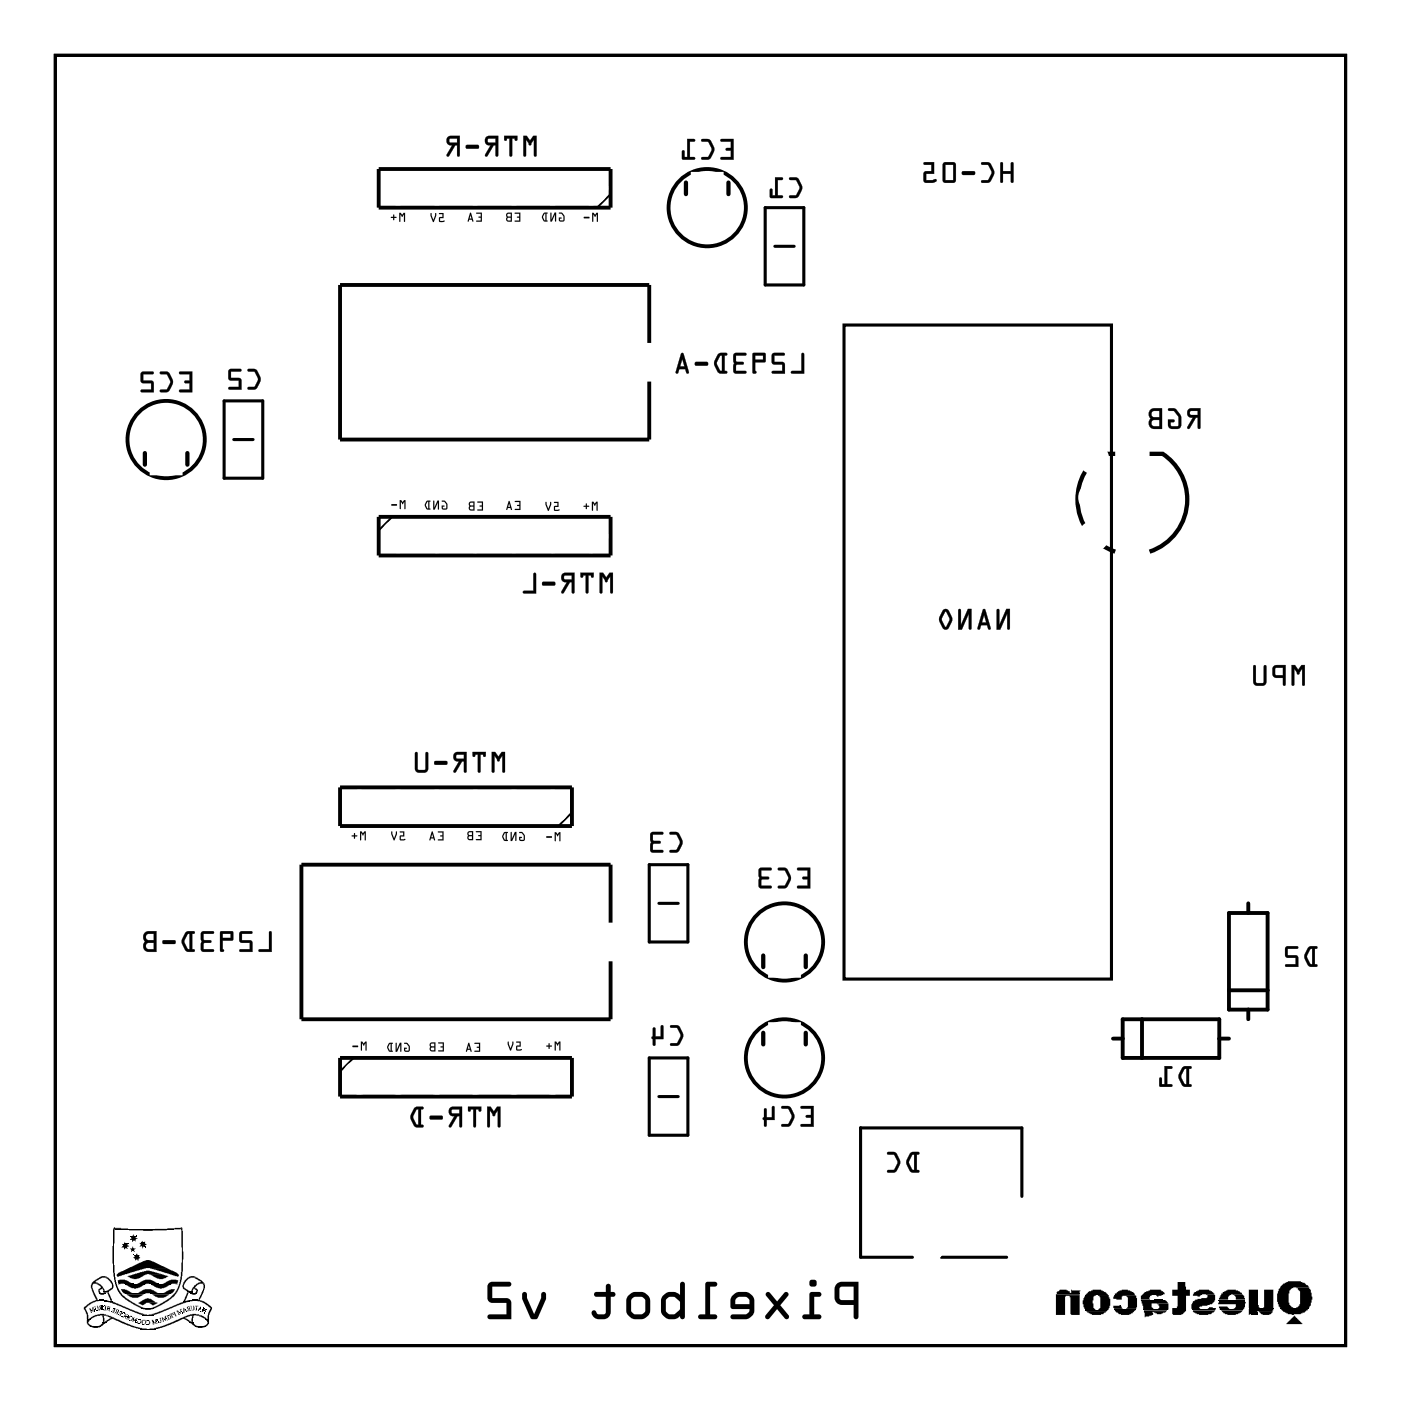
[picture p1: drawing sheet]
<svg xmlns="http://www.w3.org/2000/svg" width="92mm" height="92mm" viewBox="0 0 92 92" stroke-linecap="round" stroke-linejoin="round" font-family="sans-serif">
<path d="M3.6 3.6h84.8v84.8h-84.8zM50.3 13.6h2.5v5.1h-2.5zM50.9 16.2h1.3M14.7 26.3h2.6v5.1h-2.6zM15.4 28.9h1.2M55.5 21.4h17.5v42.9h-17.5zM42.7 56.8h2.5v5.1h-2.5zM43.3 59.4h1.3M42.7 69.5h2.5v5.1h-2.5zM43.3 72.1h1.3M67.2 78.6v-4.5h-10.6v8.5h3.4M61.9 82.6h4.3" fill="none" stroke="#000" stroke-width=".2"/>
<g fill="#000">
<path d="M5.7 86.7h.2l-.1 .3 .3 .2-.3-.1-.1-.1zM5.9 86h.1v.3zM5.7 86.7h.2zM6.1 85.9v.3l-.1-.1zM6.2 85.9l.1 .1zM6.3 86v.1zM6.3 86.1h.1zM6.4 85.8l.1 .1v.2h-.1zM6.3 84.4h.3l.2 .3-.3 .1 .1 .2-.1-.1v-.2a.16 .16 0 0 0 .1-.2 .16 .16 0 0 0-.2-.1zM6 87.2h.6zM5.9 87.2h.7zM6.5 85.8h.2h-.1v.3h-.1z"/>
<path d="M6.7 85.8v.3zM6.5 85.4h.3zM6.7 84.7h.2v.2h-.1zM5.9 86.6l.7-.3 .5 .1-.7 .1-.6 .2zM6.6 85l.3 .1h-.3zM6 84.3l.7-.4h.4l-.6 .2-.2 .1 .2 .2h-.4v.1v.3l.3 .6h-.1l-.2-.5-.1-.3zM6.5 85h.4zM6.4 87.1h.2l.1-.2h.3l-.3 .3zM6.9 85.8h.1v.3h-.2h.1zM6.3 85.4l.7 .1zM6.8 86.9h.2zM7.1 86l-.1 .1z"/>
<path d="M6.9 84h.2l.4 .4-.1 .3-.3 .2h-.1l.4-.3v-.2zM6.8 84.9h.3zM5.5 85.9l.7-.4h.9h-.8l-.5 .3a.19 .19 0 0 0-.2 .2 .19 .19 0 0 0 .1 .1l.1 .6h-.1v-.3l-.2-.4zM6.8 84.9l.4 .1h-.4zM7.1 85h.1l.2 .5h-.1zM6.7 86.4l.5 .1h-.4l.1 .4h-.1zM7.1 85.9h.1l-.1 .1zM7.1 86h.1zM7.2 86v.2zM7.2 85.9h.1l-.1 .1zM7 86.5h.3l.3 .2h-.3l-.2 .2h-.2l.4-.3zM6.8 85.5h.6z"/>
<path d="M7 85.5h.4l1.5 .7 .8 .2-.7-.1zM7.4 86h.1zM7.5 80.7h.9l-.9 .1v2.3l.2 1.5 .3 .5 .3 .2 1.2 .7h-.3l-.9-.6-.4-.3-.3-.5-.1-.7-.1-.9v-2.2zM7.4 86.1l.2-.1-.1 .3-.1-.1 .1-.1zM7.5 86.7h.3l1.1 .5 .7 .1-.9-.1zM7.7 86h.1l-.1 .2-.2 .1 .2-.1zM7.8 86.1v.1l-.1 .2zM7.9 86.2v.1zM7.9 86.1l.1 .1zM8 86.2h.1l-.2 .3-.1-.1h.1zM8 86.5h.1zM8.1 86.2l.1 .1z"/>
<path d="M8.2 81.6l.1 .1zM7.8 84.1h.4l.4 .3h-.8zM8 84.7l.3 .1 .4 .2h-.5zM8.2 86.3v.2l-.1 .1zM8.2 86.5l.1 .1zM8.3 86.6v.1zM8.2 81.7l.2 .1zM8 81.8h.4l.1 .1-.3 .2v-.1h-.2l.1-.1zM8.3 82l.1 .1zM8.4 86.6v.1zM8.3 86.4h.1h-.1zM8.4 86.5v.1z"/>
<path d="M8.3 86.5h.1zM8.5 86.5h.1l-.2 .2zM8.7 86.5v.2l-.2 .1zM8.5 82.1h.2v-.2v.1l.2 .1-.3 .2v-.2zM8.2 84.4h.5zM8.7 81.1l.1 .2h-.1zM8.7 86.7h.1zM8.8 82.2v.1zM8.6 81.3h.3l.1 .1-.3 .2v-.1h-.2l.1-.1zM8.8 81.5l.1 .1zM8.9 81.2v.1zM8.6 81.3h.3z"/>
<path d="M8.9 86.8v.1zM8.8 82.5l.2-.1v.1h.2v.2l-.3 .1v-.1h-.2l.1-.1zM8.7 86.8l.3-.2-.3 .3zM9 86.8l.1 .2zM9 82.8h.1zM9.1 86.7h.1zM9.1 87h.1zM7.6 80.8h1.6zM9.2 86.7l.1 .1-.1 .2zM9.3 81.6l.1 .1h-.1zM8.3 84.4l1.1 .1-.2 .1-.4 .1zM8.3 85.1h1.1l-.3 .2h-.4z"/>
<path d="M8.2 84.4h1.3zM8.3 85l1.2 .1zM9.4 81.6h.1v.1zM9.3 81.7h.2zM9.2 81.7h.3l.1 .1-.1 .1h-.3zM9.3 81.9h.2l-.2 .2zM9.5 81.9v.1zM9.4 86.7l.1 .1h-.1l-.1 .2zM9.5 86.8h.1l-.1 .2zM9.6 86.8h.1zM9.7 86.7v.1zM9.1 85.6l.5-.3 .3 .1 .4 .2h-.7a.29 .29 0 0 1-.5 .1z"/>
<path d="M9.6 87l.2 .1zM9.8 86.8l.1 .1-.1 .1zM7.7 83.7l1.9-.9h.3l1 .5h-1.3l-1.8 .6h-.1zM8.4 83.9l1.2-.4 1 .2h-1l-.6 .4-.4-.1zM9 84.4l.5-.3h.4l.5 .2zM9 85l.5-.3h.4l.5 .3zM9.5 86.4l.5 .1zM9.4 86h.6zM9.4 87.4h.7zM10 86.7h.1v.3h-.1zM9.4 86.4h.7zM9.3 86h.8z"/>
<path d="M10.1 86.8v.1zM9.2 87.3l1 .1zM10.2 86.7h.1v.1l-.1 .2zM10.3 86.9v.1zM9.8 85.6l.6 .1-.4 .1zM10.3 86.7h.1zM10.4 86.7v.1zM9.8 84.4h.6zM9.9 85h.5zM10.4 86.8v.1zM10.5 86.6l.1 .1v.2h-.2h.2zM9.8 83.7h.9l.4 .2-.4 .2h-.2z"/>
<path d="M10.6 86.6h.2v.3h-.1zM10.9 86.5v.3l-.1-.1zM8.5 80.8l2.5 .1zM9.9 83.3h1.1l.6 .3 .2 .3h-.3zM11 86.7v.1zM11 86.4l.2 .3h-.1zM10 85.1h1.1l-.3 .2h-.4zM10 84.4l1.2 .1-.7 .2zM11.1 86.4l.2 .1-.1 .2zM9.9 85l1.3 .1zM9.9 84.4h1.3zM11.2 86.3h.1l.1 .3z"/>
<path d="M11.3 86.3l.2 .1h-.2zM10.7 85l.5-.3h.3l-.2 .3zM11.4 86.2h.1l.1 .3zM10.7 84.4l.5-.3 .5 .1v.2zM11.5 84.4h.2zM11.6 86.1l.2 .1v.2h-.1zM11.8 86h.1v.3zM10.2 80.8l1.8-.1-.1 .1zM11.9 80.8h.1v.1l.1 1.9-.1 1.1-.2 .8-.3 .5-.4 .3-.9 .5h-.3l1.3-.7 .3-.3 .3-.5 .2-1.5zM12.1 86h.1l-.1 .3zM12.2 86.1l.1 .1-.1-.1zM9.8 86.4l.6-.2 1.6-.6h.3l-2.1 .8z"/>
<path d="M12.1 86.7h.2l.2 .2h-.1zM12.3 85.9l.1 .1v.2h-.1zM12.3 85.9h.1l.1 .2h-.1zM12.1 85.5l.3 .1zM12.5 85.8h.1v.2zM12.3 84.9h.3zM12.3 85l.3-.1-.2 .1-.2 .5h-.1zM12.5 85h.2zM12.6 86.5h.1v.4h-.1zM12.4 86.9h.3zM12.5 86.9h.2l.1 .2 .2 .1h-.2zM12.7 85.8l.1 .1v.2h-.2h.1z"/>
<path d="M12.2 84.1l.3-.2h.4l-.5 .1-.3 .4v.3l.4 .2h-.2l-.3-.2v-.2zM12.6 85l.3 .1zM9.8 87.3l1-.2 1.7-.7h.7l-.7 .1-.3 .1 .1 .1h-.3l-.8 .4-.8 .2zM12.5 85h.4zM12.8 84.7l.2 .1-.1 .2h-.1l.1-.2zM12.8 84l.3 .1 .3 .3h-.4l-.2 .2 .1 .1h-.2l-.1 .2h-.1l.3-.4 .4-.2zM12.6 85.4h.4zM12.8 85.8h.2l-.1 .1v.2h-.1l.1-.2zM12.4 85.4l.7 .1zM13.1 85.9h.1l-.1 .1 .1 .1h-.2zM12.2 85.5h1zM12.9 86.4h.4l.3 .3z"/>
<path d="M13 85.5h.4l.5 .4-.2 .5v.3h-.1v-.3l.2-.4-.4-.3zM13.3 86v.1zM13.3 86h.1zM13.3 86.1l.1 .1h-.2zM13.3 86.1h.1zM13.3 84.4h.1l.1 .3-.3 .6-.1 .1h-.1l.4-.7zM12.9 87.2h.5zM13.4 86.2l.1 .1zM12.8 87.2h.7zM13.5 86h.1zM13.4 86h.2l-.1 .1h-.1zM13.5 86.7h.2z"/>
<path d="M13.5 86.7h.2v.3l-.1 .2h-.3l.3-.2zM69.4 84.9l.2-.1h.5l.2 .1 .1 .1h-1zM70.4 84.8l.6 .1v.1h-.6zM69.4 85l1.6 .1zM69.4 85.1h1.6v.1h-1v1.2h-.6zM70.3 85.2h.7v1.2h-.6zM71.4 85.1l.4-.3h.6l.3 .1 .1 .2-.9 .1-.1 .5 .1 .3 .1 .1h-.7l-.1-.6zM71.4 86.2h1.3l-.3 .2h-.6zM71.4 86.1l1.4 .1zM72.2 85.1h.7l.1 .3v.4l-.2 .3h-.6l.1-.1v-.7zM73.2 85.8h.5l.1 .2h-.6zM73.3 85l.4-.2h.4l.4 .1 .1 .3h-.8l-.1 .2h-.3h-.2z"/>
<path d="M73.2 86l1.4 .1zM73.3 86.1h1.3l-.4 .3h-.5l-.3-.1zM74 85.2h.7v.8h-.7l.1-.1v-.6zM75.2 84.9l.4-.1h.7l.2 .2v.1h-.8l-.2 .2 .1 .1h-.6v-.2zM76 85.1l.3 .1h-.3zM75.8 85.4h.6zM75 85.4l1.5 .1zM75.8 86.2l.8 .1-.6 .1zM75 85.5h1.6l.1 .2h-1v.2l.1 .2h-.7v-.3zM75.2 86.1l1.5 .1h-1l.1 .2-.6 .2zM75.1 86.1h1.6zM76 85.7h.8v.4h-.7l.1-.3z"/>
<path d="M77.4 84.3h.5v.5h.3v.4h-.3v1l-.3 .2h-.5l-.1-.4h.3l.1-.1v-.7h-.4v-.4h.4zM78.5 85l.3-.2h.7l.3 .3h-.8l-.1 .1h-.2h-.3zM79.4 86l.1-.1h.2l.2 .1v.1zM78.4 85.5l.3-.1 .6-.1 .1-.2h-.1h.6v.4l-.2 .2-.8 .2-.1 .1 .1 .1-.6-.1zM78.4 86.1h1.5zM78.4 86.1l1.5 .1-.5 .2h-.6l-.3-.1zM80.1 85.9h.6l.1 .2h-.6zM80.4 84.9l.3-.1h.5l.4 .2v.1h-.7l-.2 .1v.2h-.6zM81 85.1h.7l.1 .3h-.6v-.2zM80.3 86.1l1.4 .1-.5 .2h-.5l-.3-.1zM80.2 86.1h1.5zM80.1 85.4l1.7 .1z"/>
<path d="M80.1 85.5h1.7l.1 .2-.2 .4h-.7l.2-.2v-.2h-1.1zM82.2 86.4h.4zM82.1 84.8h.6v1l.1 .2h-.7zM82.7 86.2h.9v.1l-.2 .1h-.4zM83.1 84.8h.6v1.2h-.7zM82.1 86h1.6zM82.1 86h1.6v.1l-1.1 .1 .1 .2h-.6zM84.6 86.9l.2-.2a.2 .2 0 0 1 .2-.2 .2 .2 0 0 1 .2 .2l.4 .3h-1.1zM84.2 84.5l.4-.3h.9l.4 .3 .1 .1-1.1 .1-.2 .3v.6v.2l.3 .2h-.9l-.2-.4v-.6zM84.2 86h1.7v.1l-.4 .3h-.6l-.6-.2zM84.1 86h1.9zM85.2 84.6h.8l.1 .2 .1 .6-.2 .6h-.8l.2-.3v-.8z"/>
<path d="M26.2 14v.6l.1-.1v-.4l.1 .2 .1-.2 .1 .5v-.6l-.2 .1zM26.2 14l.2 .1 .2-.1v.6l-.1-.5-.1 .2-.1-.2v.4l-.1 .1zM25.7 14.3h.1l.1 .2v-.2h.2l-.2-.1v-.1l-.1 .1zM25.7 14.3l.1-.1 .1-.1v.1l.2 .1h-.2v.2l-.1-.2z"/>
<path d="M26.2 14v.6l.1-.1v-.4l.1 .2 .1-.2 .1 .5v-.6l-.2 .1zM25.7 14.3h.1l.1 .2v-.2h.2l-.2-.1v-.1l-.1 .1z"/>
<path d="M28.9 14l.2 .1v.2h-.2v.2l.3 .1v-.1h-.3v-.2h.3v-.3zM28.9 14h.3v.3h-.3v.2h.3v.1h-.3v-.3h.2v-.2zM28.3 14v.2l.2 .4 .2-.6h-.1l-.1 .5zM28.3 14l.2 .5 .1-.5h.1l-.2 .6-.2-.4z"/>
<path d="M28.9 14l.2 .1v.2h-.2v.3h.3v-.1h-.3v-.2h.3v-.3zM28.3 14v.2l.2 .4 .2-.6h-.1l-.1 .5z"/>
<path d="M31.3 14h.3v.2l-.2 .1h.2v.2h-.3l.4 .1v-.6zM31.3 14h.4v.6l-.4-.1h.3v-.2h-.2l.2-.1v-.2h-.3zM30.9 14l-.2 .5 .1-.1h.2l.1 .2-.1-.6zM30.9 14l.2 .6-.1-.2h-.2l-.1 .1zM30.9 14.1l.1 .3h-.1zM30.9 14.1v.3h.1z"/>
<path d="M31.3 14h.3v.2l-.2 .1h.2v.2h-.3l.4 .1v-.6zM30.9 14l-.2 .5 .1-.1h.2l.1 .2zM30.9 14.1l.1 .3h-.1z"/>
<path d="M33.8 14h.3v.2l-.1 .1h.1v.2h-.3l.4 .1v-.6zM33.8 14h.4v.6l-.4-.1h.3v-.2h-.1l.1-.1v-.2h-.3zM33.3 14v.3a.17 .17 0 0 0 0 .2 .17 .17 0 0 0 .1 .1h.2v-.6zM33.3 14h.3v.6h-.2l-.1-.1zM33.4 14.3h.2v.2h-.2zM33.4 14.3v.2h.2v-.2zM33.4 14.1l.2-.1v.2h-.2zM33.4 14.1v.1h.2v-.2z"/>
<path d="M33.8 14h.3v.2l-.1 .1h.1v.2h-.3l.4 .1v-.6zM33.3 14v.5l.1 .1h.2v-.6zM33.4 14.3h.2v.2h-.2zM33.4 14.1l.2-.1v.2h-.2z"/>
<path d="M34.4 8.9l.1 1.4 .1-.1v-1l.1 .2a.11 .11 0 0 0 .1 .2 .11 .11 0 0 0 .1-.2l.2-.2v1l.1 .1 .1-1.4h-.3l-.2 .3-.2-.3zM33.1 8.9l.1 .3h.1v-.1h.2v1.1l.1 .1 .1-1.2h.1l.1 .1h.1v-.3zM32 9a.32 .32 0 0 0-.1 .4 .32 .32 0 0 0 .3 .2l-.3 .6 .1 .1 .4-.7h.2v.6l.1 .1v-1.4zM32.1 9.1h.5v.3h-.5zM30.6 9.5v.2l.1 .1h.7l.1-.1-.1-.2zM29.4 9a.32 .32 0 0 0 0 .4 .32 .32 0 0 0 .3 .2l-.3 .6 .1 .1 .4-.7h.1v.6l.2 .1v-1.4zM29.6 9.1h.4v.3h-.4z"/>
<path d="M34.4 8.9v1.3a.1 .1 0 0 0 .1 .1 .1 .1 0 0 0 .1-.1v-1l.1 .2a.11 .11 0 0 0 .1 .2 .11 .11 0 0 0 .1-.2l.2-.2v1a.1 .1 0 0 0 .1 .1 .1 .1 0 0 0 .1-.1v-1.3h-.3l-.2 .3-.2-.3zM34.4 8.9h.2l.2 .4 .2-.4h.3l-.1 1.4-.1-.1v-1.1l-.3 .4-.2-.4v1.1l-.1 .1-.1-.1zM33.1 8.9v.3a.11 .11 0 0 0 .2 .1 .1 .1 0 0 0 0-.2h.2v1.1a.1 .1 0 0 0 .1 .1 .1 .1 0 0 0 .1-.1v-1.1h.1a.11 .11 0 0 0 .1 .2 .11 .11 0 0 0 .1-.1v-.3zM33.1 8.9h.9l-.1 .3-.1-.1h-.2v1.2l-.1-.1v-1.1h-.2l-.1 .1zM31.9 9a.32 .32 0 0 0 0 .4 .32 .32 0 0 0 .3 .2l-.3 .6a.1 .1 0 0 0 0 .1 .1 .1 0 0 0 .1 0l.4-.7h.2v.6a.1 .1 0 0 0 .1 .1 .1 .1 0 0 0 .1-.1v-1.3h-.7zM32 9l.7-.1v1.4l-.1-.1v-.7h-.2l-.4 .7h-.1l.4-.7a.31 .31 0 0 1-.4-.1 .31 .31 0 0 1 .1-.4zM32.1 9.1h.5v.3h-.5zM32.1 9.1v.3h.5v-.3zM30.6 9.5v.2l.1 .1h.7l.1-.1-.1-.2zM30.6 9.6l.8-.1 .1 .2-.1 .1h-.7zM29.4 9a.32 .32 0 0 0 0 .4 .32 .32 0 0 0 .3 .2l-.3 .6a.1 .1 0 0 0 0 .1 .1 .1 0 0 0 .1 0l.4-.7h.1v.6a.1 .1 0 0 0 .1 .1 .1 .1 0 0 0 .1-.1v-1.3h-.6zM29.4 9l.8-.1v1.4l-.2-.1v-.7h-.1l-.4 .7h-.1l.3-.7a.31 .31 0 0 1-.3-.1 .31 .31 0 0 1 0-.4zM29.6 9.1h.4v.3h-.4zM29.5 9.1l.1 .3h.4v-.3z"/>
<path d="M36.7 14l.3 .2v.2l-.2 .1v-.1l.1-.1h-.2v.2l.3 .1 .1-.4-.2-.2zM36.7 14h.2l.2 .2-.1 .4-.3-.1v-.2h.2l-.1 .1v.1l.2-.1v-.2zM36.2 14v.6h.1l.2-.5v.5l.1-.6h-.2l-.2 .4zM36.2 14v.4l.2-.4h.2l-.1 .6v-.5l-.2 .5h-.1zM35.7 14l-.1 .3 .2 .2 .2 .1-.1-.6h.1zM35.7 14h.3h-.1l.1 .6-.3-.1-.1-.2zM35.8 14v.5l-.1-.2zM35.8 14l-.1 .3 .1 .2z"/>
<path d="M36.7 14l.3 .2v.3h-.2l.1-.2h-.2l.1 .2h.3a.38 .38 0 0 0-.3-.5zM36.2 14v.6h.1l.2-.5v.5l.1-.6h-.2l-.2 .4v-.4zM35.7 14a.36 .36 0 0 0 0 .5h.3h-.1v-.5h.1zM35.8 14v.5l-.1-.2z"/>
<path d="M38.9 14v.6l.1-.1v-.4l.1 .2 .1-.2 .1 .5v-.6l-.2 .1zM38.9 14l.2 .1 .2-.1v.6l-.1-.5-.1 .2-.1-.2v.4l-.1 .1zM38.4 14.3v.1l.3-.1v-.1zM38.4 14.3l.3-.1v.1l-.3 .1z"/>
<path d="M38.9 14v.6l.1-.1v-.4l.1 .2 .1-.2 .1 .5v-.6l-.2 .1zM38.4 14.3v.1l.3-.1v-.1z"/>
<path d="M47.4 9.2v.1h.6v.4h-.3v.1v.1h.3v.4h-.6l-.1 .1 .9 .1v-1.4zM46.1 9.2v.1h.4l.3 .5-.3 .5h-.4v.1l.1 .1a.6 .6 0 0 0 .7-.6v-.3l-.2-.4-.2-.1zM45.2 9.1v1.2h-.2v-.4h-.1l-.1 .5 .8 .1v-.2h-.3v-1h.3l.1-.1z"/>
<path d="M47.4 9.2v.1h.6v.4h-.2a.1 .1 0 0 0-.1 .1 .1 .1 0 0 0 .1 .1h.2v.4h-.6a.1 .1 0 0 0-.1 .1 .1 .1 0 0 0 .1 .1h.8v-1.4zM47.4 9.2l.8-.1v1.4l-.8-.1v-.1h.6v-.4h-.3v-.1v-.1h.3v-.4h-.6zM46.1 9.2v.1h.4l.3 .5-.3 .5h-.3a.1 .1 0 0 0-.1 .1 .1 .1 0 0 0 .1 .1l.5-.1 .3-.6-.4-.6zM46.1 9.2h.5l.3 .4a.83 .83 0 0 1-.3 .9h-.4l-.1-.1v-.1h.4l.3-.4v-.2l-.3-.4h-.4zM45.2 9.1v1.2h-.2v-.3a.1 .1 0 0 0-.1-.1 .1 .1 0 0 0-.1 .1v.5h.8a.1 .1 0 0 0 .1-.1 .1 .1 0 0 0-.1-.1h-.3v-1h.3a.1 .1 0 0 0 .1-.1 .1 .1 0 0 0-.1-.1zM45.2 9.1l.5 .1-.1 .1h-.3v1h.3v.2l-.8-.1 .1-.5h.1v.4h.2z"/>
<path d="M51.9 11.7v.1h.4l.2 .5-.2 .5h-.4v.2a.6 .6 0 0 0 .8-.6v-.2l-.2-.5h-.2zM50.9 11.7v1.1h-.1v-.3l-.2-.1v.6h.8v-.2h-.3v-1h.3l.1-.1z"/>
<path d="M51.9 11.7v.1l.4 .1 .2 .4-.2 .5h-.4a.1 .1 0 0 0-.1 .1 .1 .1 0 0 0 .1 .1l.6-.1 .2-.6-.3-.6zM51.9 11.7h.5l.3 .5a.83 .83 0 0 1-.4 .8h-.4v-.1l.4-.1 .2-.4v-.2l-.2-.4h-.4zM50.9 11.6v1.2h-.1v-.3a.1 .1 0 0 0-.1-.1 .1 .1 0 0 0-.1 .1v.5h.8a.1 .1 0 0 0 .1-.1 .1 .1 0 0 0-.1-.1h-.3v-1h.3a.1 .1 0 0 0 .1-.1 .1 .1 0 0 0-.1-.1zM50.9 11.7h.5v.1h-.3v1l.3 .1v.1h-.8l.1-.6 .1 .1v.3h.1z"/>
<path d="M65.8 10.7l-.1 1.3h.2v-.6h.5v.6h.2v-1.3h-.2v.5h-.5v-.5zM64.5 10.7v.1h.4l.3 .5-.3 .5h-.4v.2h.1a.6 .6 0 0 0 .7-.6v-.2l-.2-.5h-.2zM63.2 11.3v.1l.1 .1h.7l.1-.1-.1-.2zM62 10.7v1.2l.1 .1h.6l.1-.2v-1l-.2-.1zM62.1 10.8h.5v1h-.5zM60.7 10.7v.1h.5v.4l-.5 .1v.6l.2 .1h.4a.15 .15 0 0 0 .2 0 .15 .15 0 0 0-.1-.2h-.5v-.4h.5v-.7z"/>
<path d="M65.8 10.7l-.1 1.2a.1 .1 0 0 0 .1 .1 .1 .1 0 0 0 .1-.1v-.5h.5v.5a.1 .1 0 0 0 .1 .1 .1 .1 0 0 0 .1-.1v-1.2a.1 .1 0 0 0-.1-.1 .1 .1 0 0 0-.1 .1v.5h-.5v-.5zM65.8 10.7h.1v.6h.5v-.6h.2v1.3h-.2v-.6h-.5v.6h-.1zM64.5 10.7v.1l.4 .1 .3 .4-.3 .5h-.3a.1 .1 0 0 0-.1 .1 .1 .1 0 0 0 .1 .1l.5-.1 .3-.6-.4-.6zM64.5 10.7h.5l.3 .5a.83 .83 0 0 1-.3 .8h-.4l-.1-.1 .4-.1 .3-.4v-.2l-.3-.4h-.4zM63.2 11.3v.1l.1 .1h.7l.1-.1-.1-.2zM63.2 11.3h.8l.1 .1-.1 .1h-.7zM62 10.7v1.2l.1 .1h.6l.1-.2v-1l-.2-.2zM62 10.7h.6l.2 .1v1l-.1 .2h-.6l-.1-.1zM62.1 10.8h.5v1h-.5zM62.1 10.8v1.1h.6v-1.1zM60.7 10.7v.1h.5v.4l-.5 .1v.6l.2 .1 .6-.1a.1 .1 0 0 0 .1-.1 .1 .1 0 0 0-.2 0h-.5v-.4h.5v-.8zM60.7 10.7h.7v.7h-.5v.5l.6-.1v.1l-.6 .1-.2-.1v-.6h.5v-.5h-.5z"/>
<path d="M11.8 24.4v.2h.7v.4h-.3l-.1 .1 .1 .1h.3v.4h-.6l-.1 .1 .8 .1v-1.4zM10.5 24.4l.1 .2h.4l.2 .5-.2 .5h-.4l-.1 .1 .1 .1a.6 .6 0 0 0 .8-.6l-.1-.3-.2-.4-.2-.1zM9.3 24.5v.6l.1 .1h.5v.4h-.6l-.1 .1 .9 .1v-.7l-.7-.1v-.4h.6l.1-.1z"/>
<path d="M11.8 24.4v.2h.7v.4h-.3a.1 .1 0 0 0-.1 .1 .1 .1 0 0 0 .1 .1h.3v.4h-.6a.1 .1 0 0 0-.1 .1 .1 .1 0 0 0 .1 .1h.7v-1.4zM11.8 24.5l.8-.1v1.4l-.8-.1 .1-.1h.6v-.4h-.3l-.1-.1 .1-.1h.3v-.4h-.7zM10.5 24.4l.1 .2h.4l.2 .5-.2 .5h-.4a.1 .1 0 0 0-.1 .1 .1 .1 0 0 0 .1 .1l.5-.1 .3-.6-.3-.6zM10.5 24.5h.6l.2 .4a.83 .83 0 0 1-.3 .9h-.4l-.1-.1 .1-.1h.4l.2-.4v-.2l-.2-.4h-.4zM9.3 24.5v.6l.6 .1v.4h-.6a.1 .1 0 0 0-.1 .1 .1 .1 0 0 0 .1 .1h.8v-.7l-.7-.1v-.4h.6a.1 .1 0 0 0 .1-.1 .1 .1 0 0 0-.1-.1zM9.3 24.5h.8l-.1 .1h-.6v.4l.6 .1 .1 .7-.8-.1v-.1h.6v-.4h-.5l-.1-.1z"/>
<path d="M16.3 24.3v.1h.4l.3 .5-.3 .5h-.4v.2h.1a.6 .6 0 0 0 .7-.6v-.3l-.2-.4-.2-.1zM15.1 24.3l-.1 .6 .2 .1h.5v.4h-.6l-.1 .2h.9l-.1-.7-.6-.1v-.4h.6l.1-.1z"/>
<path d="M16.3 24.3v.1h.4l.2 .5-.2 .5h-.3a.1 .1 0 0 0-.1 .1 .1 .1 0 0 0 .1 .1l.5-.1 .2-.6-.3-.6zM16.3 24.3h.5l.3 .4a.83 .83 0 0 1-.4 .9h-.3l-.1-.1v-.1h.4l.2-.4v-.2l-.2-.4h-.4zM15 24.3v.7h.7v.4h-.6a.1 .1 0 0 0-.1 .1 .1 .1 0 0 0 .1 .1h.8l-.1-.7-.6-.1v-.4h.6a.1 .1 0 0 0 .1-.1 .1 .1 0 0 0-.1-.1zM15.1 24.3h.8l-.1 .1h-.6v.4l.6 .1 .1 .7-.9-.1 .1-.1h.6v-.4h-.5l-.2-.1z"/>
<path d="M26.3 32.9v.5v-.4l.2 .1 .1-.1v.5l.1-.6-.2 .1zM26.3 32.9l.2 .1 .2-.1-.1 .6v-.5l-.1 .1-.2-.1v.4zM25.7 33.1l.1 .1h.3v-.1zM25.7 33.1h.4v.1h-.3z"/>
<path d="M26.3 32.9v.5v-.4l.2 .1 .1-.1v.5l.1-.6-.2 .1zM25.7 33.1l.1 .1h.3v-.1z"/>
<path d="M29 32.9l.3 .2v.3h-.2v-.1l.1-.1h-.2v.2l.3 .1 .1-.4-.2-.2zM29 32.9h.2l.2 .2-.1 .4-.3-.1v-.2h.2l-.1 .1v.1h.2v-.3zM28.5 32.9v.6h.1l.2-.5v.5l.1-.6h-.1l-.3 .5zM28.5 32.9v.5l.2-.5h.2l-.1 .6v-.5l-.2 .5h-.1zM28 32.9l-.1 .4 .2 .2h.2l-.1-.5 .1-.1zM28 32.9h.3l-.1 .1 .1 .5h-.2l-.2-.2zM28.1 33v.4l-.1-.2zM28.1 33l-.1 .2 .1 .2z"/>
<path d="M29 32.9l.3 .3v.2h-.2l.1-.2h-.2l.1 .3 .3-.1a.38 .38 0 0 0-.3-.5zM28.5 32.9v.6h.1l.2-.5v.5l.1-.6h-.1l-.3 .5v-.5zM28 32.9a.36 .36 0 0 0 0 .6h.3l-.1-.1v-.4l.1-.1zM28.1 33v.4l-.1-.2z"/>
<path d="M31.4 33h.3v.2l-.2 .1h.2v.2h-.3l.3 .1v-.6zM31.4 33h.3v.6l-.3-.1h.3v-.2h-.2l.2-.1v-.2h-.3zM30.9 33v.3a.17 .17 0 0 0-.1 .1 .17 .17 0 0 0 .2 .2h.2v-.6zM30.9 33h.3v.6l-.3-.1h-.1zM30.9 33.3h.2v.2h-.2zM30.9 33.3v.2h.2v-.2zM30.9 33.1l.2-.1v.2h-.2zM30.9 33.1v.1h.2v-.2z"/>
<path d="M31.4 33h.3v.2l-.2 .1h.2v.2h-.3l.3 .1v-.6zM30.9 33l-.1 .5h.1l.3 .1v-.6zM30.9 33.3h.2v.2h-.2zM30.9 33.1l.2-.1v.2h-.2z"/>
<path d="M33.8 32.9l.3 .1v.2h-.1l.1 .1v.1l-.3 .1h.4v-.6zM33.8 32.9h.4v.6h-.4l.3-.1v-.1l-.1-.1h.1v-.2h-.3zM33.4 32.9l-.1 .6 .1-.1h.1l.1 .1-.1-.6zM33.4 32.9l.2 .6-.1-.1h-.1l-.1 .1zM33.5 33.1v.2h-.1zM33.5 33.1l-.1 .2h.1z"/>
<path d="M33.8 32.9l.3 .1v.2h-.1l.1 .1v.1l-.3 .1h.4v-.6zM33.4 32.9l-.1 .6 .1-.1h.1l.1 .1zM33.5 33.1v.2h-.1z"/>
<path d="M36.4 33l.2 .1v.1l-.2 .1v.2h.4h-.1h-.2v-.2h.2v-.3zM36.4 33h.3v.3h-.2v.2h.2h.1h-.4v-.2l.2-.1v-.1zM35.9 33l-.1 .2 .3 .4 .1-.6-.2 .4zM35.9 33l.1 .4 .2-.4-.1 .6-.3-.4z"/>
<path d="M36.4 33l.2 .1v.1l-.2 .1v.2h.4h-.1h-.2v-.2h.2v-.3zM35.9 33l-.1 .2 .3 .4 .1-.6-.2 .4z"/>
<path d="M38.9 33v.5h.1v-.4l.1 .1 .1-.1 .1 .5v-.6l-.2 .1zM38.9 33l.2 .1 .2-.1v.6l-.1-.5-.1 .1-.1-.1v.4h-.1zM38.4 33.2l.1 .1v.2l.1-.2h.1l-.1-.1-.1-.1v.1zM38.4 33.2h.1v-.1l.1 .1 .1 .1h-.1l-.1 .2v-.2z"/>
<path d="M38.9 33v.5h.1v-.4l.1 .1 .1-.1 .1 .5v-.6l-.2 .1zM38.4 33.2l.1 .1v.2l.1-.2h.1l-.1-.1-.1-.1v.1z"/>
<path d="M39.4 37.6l.1 1.4 .1-.1v-1l.2 .2a.1 .1 0 0 0 0 .2 .11 .11 0 0 0 .1-.2l.2-.2v1l.1 .1 .1-1.4h-.2l-.3 .3-.2-.3zM38.1 37.6l.1 .4 .1-.1v-.1h.2v1.1l.1 .1 .1-1.2h.1l.1 .1 .1 .1v-.4zM37 37.7a.32 .32 0 0 0-.1 .4 .32 .32 0 0 0 .4 .2l-.4 .6 .1 .1 .5-.7h.1v.6l.1 .1 .1-1.4zM37.1 37.8h.5v.3h-.5zM35.6 38.3v.1l.1 .1h.7l.1-.1-.1-.2zM35.1 37.7v1.1h-.7v.2h.8v-1.3z"/>
<path d="M39.4 37.6v1.3a.1 .1 0 0 0 .1 .1 .1 .1 0 0 0 .1-.1v-1l.1 .2a.11 .11 0 0 0 .1 .2 .11 .11 0 0 0 .1-.2l.2-.2v1a.1 .1 0 0 0 .1 .1 .1 .1 0 0 0 .1-.1v-1.3h-.2l-.3 .3-.2-.3zM39.4 37.6h.2l.2 .4 .3-.4h.2l-.1 1.4-.1-.1v-1l-.3 .4-.2-.4v1l-.1 .1-.1-.1zM38.1 37.6v.3a.11 .11 0 0 0 .2 .1 .1 .1 0 0 0 0-.2h.2v1.1a.1 .1 0 0 0 .1 .1 .1 .1 0 0 0 .1-.1v-1.1h.1a.11 .11 0 0 0 .1 .2 .11 .11 0 0 0 .1-.1v-.3zM38.1 37.6h.9v.4l-.1-.2h-.2l-.1 1.2-.1-.1v-1.1h-.2l-.1 .2zM37 37.7a.32 .32 0 0 0-.1 .4 .32 .32 0 0 0 .4 .2l-.4 .6a.1 .1 0 0 0 0 .1 .1 .1 0 0 0 .2 0l.4-.7h.1v.6a.1 .1 0 0 0 .1 .1 .1 .1 0 0 0 .1-.1v-1.3h-.6zM37 37.7l.8-.1-.1 1.4-.1-.1v-.6h-.1l-.4 .7-.2-.1 .4-.6a.31 .31 0 0 1-.4-.2 .31 .31 0 0 1 .1-.4zM37.1 37.9l.5-.1v.3h-.5zM37.1 37.8v.3h.5v-.3zM35.6 38.3v.1l.1 .1h.7l.1-.1-.1-.2zM35.7 38.3l.7-.1 .1 .2-.1 .1h-.7zM35.1 37.7v1.1h-.6a.1 .1 0 0 0-.1 .1 .1 .1 0 0 0 .1 .1h.7v-1.3zM35.1 37.7h.1v1.3h-.8v-.2h.7z"/>
<path d="M52.7 23.2v1.2h-.7v.1l.8 .1v-1.3zM50.8 23.2l-.1 .7 .2 .1h.5v.4h-.6l-.1 .1 .9 .1-.1-.8h-.6v-.4h.6l.1-.2zM49.5 23.2v1.3l.1 .1 .1-.1-.1-.1v-.6h.7v-.5l-.1-.1zM49.6 23.4h.5v.2h-.5zM48.2 23.2v1.2l.2 .2 .6-.1v-.1h-.6v-.4h.4l.1-.1-.1-.1h-.4v-.4h.6l.1-.2zM47.2 23.3a.81 .81 0 0 0 0 1.2l.5 .1 .1-.1-.2-.1v-1l.2-.1v-.1h-.4zM47.3 23.4h.1v1l-.1-.1-.2-.4zM45.7 23.8v.2h.1h.6l.1-.1-.1-.1zM44.8 23.2l-.4 1.3h.1l.1-.2h.4l.1 .2h.1h.1l-.4-1.2zM44.8 23.6l.2 .5h-.3z"/>
<path d="M52.7 23.2v1.2h-.6a.1 .1 0 0 0-.1 .1 .1 .1 0 0 0 .1 .1h.8v-1.3zM52.7 23.2l.1 .1v1.3l-.8-.1v-.1h.7zM50.8 23.2v.7l.6 .1v.4h-.6a.1 .1 0 0 0-.1 .1 .1 .1 0 0 0 .1 .1h.8l-.1-.8h-.6v-.4h.6a.1 .1 0 0 0 .1-.1 .1 .1 0 0 0-.1-.1zM50.8 23.3h.8l-.1 .1h-.6v.4h.6l.1 .8-.9-.1 .1-.1h.6v-.4h-.5l-.2-.2zM49.5 23.2l-.1 1.3 .2 .1a.09 .09 0 0 0 .1-.1 .09 .09 0 0 0-.1-.1v-.6h.7v-.5l-.1-.1zM49.5 23.2h.7l.1 .1v.5h-.7v.6l.1 .1h-.1h-.1zM49.6 23.4h.5v.2h-.5zM49.6 23.4v.2h.6v-.2zM48.2 23.2v1.2l.2 .2h.6a.1 .1 0 0 0 .1-.1 .1 .1 0 0 0-.1-.1h-.6v-.4h.4a.1 .1 0 0 0 .1-.1 .1 .1 0 0 0-.1-.1h-.4v-.4h.6a.1 .1 0 0 0 .1-.1 .1 .1 0 0 0-.1-.1zM48.2 23.3h.8v.1h-.6v.4h.4l.1 .1h-.1l-.4 .1v.4h.6v.1h-.6l-.2-.1zM47.2 23.3l-.3 .5 .1 .3 .2 .4 .5 .1a.1 .1 0 0 0 .1-.1 .1 .1 0 0 0-.1-.1h-.1v-1h.1a.1 .1 0 0 0 .1-.1 .1 .1 0 0 0-.1-.1zM47.2 23.3l.2-.1 .4 .1-.1 .1h-.1v1h.2l-.1 .1h-.5l-.2-.4v-.4zM47.3 23.4h.1v1l-.1-.1-.2-.4zM47.3 23.4l-.2 .5 .2 .4 .2 .1v-1zM45.7 23.8v.2h.1h.6l.1-.1-.1-.1zM45.7 23.8h.7l.1 .1-.1 .1h-.6zM44.8 23.2l-.4 1.3h.2v-.2h.4l.1 .2 .1 .1 .1-.1-.4-1.2zM44.8 23.2l.1 .1 .4 1.2h-.1h-.1l-.1-.3h-.4l-.1 .3h-.1zM44.8 23.6l.2 .5h-.3zM44.8 23.6l-.1 .5h.3z"/>
<path d="M78.1 26.9a.32 .32 0 0 0-.1 .4 .32 .32 0 0 0 .4 .2l-.4 .6 .2 .1 .4-.7h.1v.6l.1 .1 .1-1.4zM78.2 27h.5v.3h-.4zM76.8 26.9v.1h.4l.3 .5v.4l-.1 .1h-.5v-.3h.2l.1-.1h-.4v.5l.2 .1h.5l.1-.3a.92 .92 0 0 0-.5-1.1zM75.6 26.9l-.1 .3 .1 .3-.1 .3a.36 .36 0 0 0 .4 .4h.5v-1.4h-.5zM75.7 27.7l.5-.1v.4h-.5zM75.7 27.1l.5-.1v.4h-.5z"/>
<path d="M78.1 26.9a.32 .32 0 0 0-.1 .4 .32 .32 0 0 0 .4 .2l-.4 .6a.1 .1 0 0 0 .1 .1 .1 .1 0 0 0 .1 0l.4-.7h.1v.6a.1 .1 0 0 0 .1 .1 .1 .1 0 0 0 .1-.1v-1.3h-.6zM78.1 26.9l.8-.1-.1 1.4-.1-.1v-.7h-.1l-.4 .7h-.2l.4-.7a.31 .31 0 0 1-.3-.1 .31 .31 0 0 1 0-.4zM78.2 27h.5v.3h-.4zM78.2 27l.1 .3h.4v-.3zM76.8 26.8v.2h.3l.3 .3v.7h-.4l-.1-.3 .2 .1a.1 .1 0 0 0 .1-.1 .1 .1 0 0 0-.1-.1h-.3v.5l.2 .1 .6-.1v-.2v-.7l-.4-.4zM76.8 26.9l.3-.1 .2 .1a.9 .9 0 0 1 .2 1.3h-.6l-.1-.2v-.4h.4l-.1 .1h-.2l.1 .3h.4l.1-.1-.1-.6-.2-.3h-.4zM75.6 26.9l-.1 .3 .1 .3-.1 .3a.37 .37 0 0 0 .4 .4h.5v-1.4h-.5zM75.6 26.9l.3-.1h.5v1.4h-.5a.39 .39 0 0 1-.4-.3 .39 .39 0 0 1 .1-.4l-.1-.3zM75.7 27.7l.5-.1v.4h-.5zM75.7 27.6v.4h.5v-.4zM75.7 27.1l.5-.1v.4h-.5zM75.7 27.1v.3h.5v-.4z"/>
<path d="M23.7 54.6v.6v-.5l.2 .2 .1-.2v.5v-.6l-.1 .2zM23.7 54.6l.2 .2 .1-.2v.6v-.5l-.1 .2-.2-.2v.5zM23.1 54.9l.2 .1v.1v-.1l.2-.1h-.2v-.2v.2zM23.1 54.9h.2v-.2v.2h.2l-.2 .1v.1v-.1z"/>
<path d="M23.7 54.6v.6v-.5l.2 .2 .1-.2v.5v-.6l-.1 .2zM23.1 54.9l.2 .1v.1v-.1l.2-.1h-.2v-.2v.2z"/>
<path d="M26.3 54.6l.2 .1v.2h-.2v.3h.3v-.1l-.3 .1v-.2h.3v-.4zM26.3 54.6h.3v.4h-.3v.2l.3-.1v.1h-.3v-.3h.2v-.2zM25.7 54.6v.2l.2 .4 .2-.5h-.1l-.1 .4zM25.7 54.6l.2 .5 .1-.4h.1l-.2 .5-.2-.4z"/>
<path d="M26.3 54.6l.2 .1v.2h-.2v.3h.3v-.1l-.3 .1v-.2h.3v-.4zM25.7 54.6v.2l.2 .4 .2-.5h-.1l-.1 .4z"/>
<path d="M28.8 54.6l.3 .1v.2h-.2l.2 .1v.2h-.3h.4v-.6zM28.8 54.6h.4v.6h-.4h.3v-.2l-.2-.1h.2v-.2h-.3zM28.4 54.7l-.2 .5 .1-.1h.2l.1 .1-.2-.5zM28.4 54.6l.2 .6-.1-.1h-.2l-.1 .1zM28.4 54.8l.1 .2h-.2zM28.4 54.8l-.1 .2h.2z"/>
<path d="M28.8 54.6l.3 .1v.2h-.2l.2 .1v.2h-.3h.4v-.6zM28.4 54.7l-.2 .5 .1-.1h.2l.1 .1-.2-.5zM28.4 54.8l.1 .2h-.2z"/>
<path d="M31.3 54.6l.3 .1v.2h-.2l.2 .1v.1l-.3 .1h.4v-.6zM31.3 54.6h.4v.6h-.4l.3-.1v-.1l-.2-.1h.2v-.2h-.3zM30.8 54.7v.2a.17 .17 0 0 0-.1 .2 .17 .17 0 0 0 .2 .1h.2v-.6zM30.8 54.7l.3-.1v.6h-.3l-.1-.1zM30.8 55h.2v.1h-.2zM30.8 55v.1h.2v-.1zM30.8 54.7h.2v.2h-.2zM30.8 54.7v.2h.2v-.2z"/>
<path d="M31.3 54.6l.3 .1v.2h-.2l.2 .1v.1l-.3 .1h.4v-.6zM30.8 54.7l-.1 .4 .1 .1h.3v-.6zM30.8 55h.2v.1h-.2zM30.8 54.7h.2v.2h-.2z"/>
<path d="M32.3 49.4l.1 1.4 .1-.1v-1l.2 .2a.1 .1 0 0 0 .1 .1 .1 .1 0 0 0 0-.1l.2-.2v1l.1 .1 .1-1.4h-.2l-.2 .3-.3-.3zM31.1 49.4v.3h.1v-.1h.2v1.1l.1 .1 .1-1.2h.2v.1h.1v-.3zM29.9 49.5a.32 .32 0 0 0-.1 .4 .32 .32 0 0 0 .4 .1l-.4 .7 .1 .1 .5-.8h.1v.7l.1 .1 .1-1.4zM30 49.6h.5v.3h-.5zM28.6 50l-.1 .2 .1 .1h.7l.1-.1-.1-.2zM27.3 49.4v1.2l.1 .2h.6l.1-.3v-1l-.1-.1v.1v1.1h-.5l-.1-.1v-1z"/>
<path d="M32.3 49.4v1.3a.1 .1 0 0 0 .1 .1 .1 .1 0 0 0 .1-.1v-1l.2 .2a.11 .11 0 0 0 .1 .2 .1 .1 0 0 0 0-.2l.2-.2v1a.1 .1 0 0 0 .1 .1 .1 .1 0 0 0 .1-.1v-1.3h-.2l-.2 .3-.3-.3zM32.3 49.4h.2l.3 .3 .2-.3h.2l-.1 1.4-.1-.1v-1.1l-.2 .4-.3-.4v1.1l-.1 .1-.1-.1zM31 49.4v.3a.1 .1 0 0 0 .2 0 .1 .1 0 0 0 0-.1h.2v1.1a.1 .1 0 0 0 .1 .1 .1 .1 0 0 0 .1-.1v-1.1h.1a.11 .11 0 0 0 .1 .1 .11 .11 0 0 0 .1 0v-.3zM31.1 49.4h.8v.3l-.1-.1h-.2l-.1 1.2-.1-.1v-1.1h-.2l-.1 .1zM29.9 49.5a.32 .32 0 0 0-.1 .4 .32 .32 0 0 0 .4 .1l-.4 .6a.1 .1 0 0 0 0 .2 .11 .11 0 0 0 .2-.1l.4-.7h.1v.7a.1 .1 0 0 0 .1 .1 .1 .1 0 0 0 .1-.1v-1.3h-.6zM29.9 49.5l.8-.1-.1 1.4-.1-.1v-.7h-.1l-.4 .7h-.2l.4-.7a.31 .31 0 0 1-.4-.1 .31 .31 0 0 1 .1-.4zM30 49.6h.5v.3h-.5zM30 49.6v.3h.5v-.3zM28.6 50l-.1 .2 .1 .1h.7l.1-.1-.1-.2zM28.6 50h.7l.1 .2-.1 .1h-.7zM27.3 49.4v1.1v.2l.2 .1h.5l.1-.2v-1.1a.1 .1 0 0 0 0-.1 .1 .1 0 0 0-.1 .1l-.1 1-.4 .1v-.1l-.1-1zM27.3 49.5h.1v1l.1 .1h.5v-1.1v-.1l.1 .1v1l-.1 .3h-.6l-.1-.2z"/>
<path d="M34.1 54.7l.3 .2v.3h-.2v-.1l.1-.1h-.2v.2l.3 .1 .1-.4-.2-.2zM34.1 54.7h.2l.2 .2-.1 .4-.3-.1v-.2h.2l-.1 .1v.1h.2v-.3zM33.6 54.7v.6h.1l.2-.5v.5v-.6h-.1l-.2 .4zM33.6 54.7v.4l.2-.4h.1v.6v-.5l-.2 .5h-.1zM33.1 54.7l-.1 .4 .1 .2h.3l-.1-.6h.1zM33.1 54.7h.3l-.1 .1 .1 .5h-.3l-.1-.2zM33.2 54.8v.4l-.1-.2zM33.2 54.8l-.1 .2 .1 .2z"/>
<path d="M34.1 54.7l.3 .2v.3h-.2l.1-.2h-.2v.2h.4a.38 .38 0 0 0-.3-.5zM33.6 54.7v.6h.1l.2-.5v.5v-.6h-.1l-.2 .4v-.4zM33.1 54.7a.36 .36 0 0 0 0 .5h.3h-.1v-.4l.1-.1zM33.2 54.8v.4l-.1-.2z"/>
<path d="M36.5 54.7v.6v-.5l.1 .2 .2-.2v.5v-.6l-.2 .1zM36.5 54.7l.1 .1 .2-.1v.6v-.5l-.2 .2-.1-.2v.5zM35.9 55v.1l.4-.1h-.1zM35.9 55h.3h.1l-.4 .1z"/>
<path d="M36.5 54.7v.6v-.5l.1 .2 .2-.2v.5v-.6l-.2 .1zM35.9 55v.1l.4-.1h-.1z"/>
<path d="M44 54.7v.1l.5 .1 .2 .5-.2 .4-.5 .1v.1h.1a.6 .6 0 0 0 .8-.6l-.1-.2-.2-.4-.2-.1zM42.8 54.7l-.1 1.2 .2 .1h.6v-.1h-.6v-.4l.5-.1v-.1l-.5-.1v-.3h.6l.1-.2z"/>
<path d="M44 54.7v.2h.4l.3 .5-.3 .4-.3 .1a.1 .1 0 0 0-.1 0 .1 .1 0 0 0 .1 .1h.5l.3-.6-.3-.7zM44 54.7h.5l.3 .5a.83 .83 0 0 1-.3 .8h-.4l-.1-.1h.1h.4l.2-.4v-.2l-.2-.4-.4-.1zM42.8 54.7l-.1 1.2 .2 .1h.6a.1 .1 0 0 0 .1-.1 .1 .1 0 0 0-.1 0h-.6v-.4h.4a.1 .1 0 0 0 .1-.1 .1 .1 0 0 0-.1-.1l-.4-.1v-.3h.6a.1 .1 0 0 0 .1-.1 .1 .1 0 0 0-.1-.1zM42.8 54.7h.8l-.1 .1h-.6v.4l.5 .1v.1l-.5 .1v.4h.6v.1h-.6l-.1-.1z"/>
<path d="M52.4 57.1v.1h.7v.4h-.3l-.1 .1 .1 .1h.3v.4h-.6l-.1 .1 .8 .1v-1.4zM51.1 57.1l.1 .1h.4l.2 .5-.2 .5h-.4l-.1 .1 .1 .1a.6 .6 0 0 0 .8-.6l-.1-.3-.2-.4-.2-.1zM49.9 57.1v1.2l.1 .1h.7v-.2h-.7l.1-.4h.4v-.1v-.1h-.4l-.1-.4h.6l.1-.1z"/>
<path d="M52.4 57v.2h.7v.4h-.3a.1 .1 0 0 0-.1 .1 .1 .1 0 0 0 .1 .1h.3v.4h-.6a.1 .1 0 0 0-.1 .1 .1 .1 0 0 0 .1 .1h.8v-1.4zM52.4 57.1l.8-.1v1.4l-.8-.1 .1-.1h.6v-.4h-.3l-.1-.1 .1-.1h.3v-.4h-.7zM51.1 57l.1 .2h.4l.2 .5-.2 .5h-.4a.1 .1 0 0 0-.1 .1 .1 .1 0 0 0 .1 .1l.5-.1 .3-.6-.3-.6zM51.1 57.1h.6l.2 .4a.83 .83 0 0 1-.3 .9h-.4l-.1-.1 .1-.1h.4l.2-.4v-.2l-.2-.4h-.4zM49.9 57.1v1.2l.1 .1h.6a.1 .1 0 0 0 .1-.1 .1 .1 0 0 0-.1-.1h-.6l.1-.4h.4a.1 .1 0 0 0 .1-.1 .1 .1 0 0 0-.1-.1h-.4l-.1-.4h.6a.1 .1 0 0 0 .1-.1 .1 .1 0 0 0-.1-.1zM49.9 57.1h.8l-.1 .1h-.6v.4h.5v.1v.1h-.4l-.1 .4h.7v.2h-.7l-.1-.1z"/>
<path d="M65.5 40v1.4h.2l.5-1.1v1l.1 .1 .1-1.4h-.3l-.4 1.1v-1zM64.6 40.1l-.4 1.2 .2 .1 .1-.3h.4v.2l.2 .1v-.1l-.3-1.2zM64.7 40.4l.1 .5h-.3zM63 40v1.4h.2l.5-1.1v1l.1 .1v-1.4h-.2l-.4 1.1v-1zM62 40.1l-.3 .6 .2 .6a.25 .25 0 0 0 .5 0l.2-.7-.3-.5-.1-.1zM62.1 40.2l.3 .5-.2 .5-.3-.5z"/>
<path d="M65.5 40v1.4h.2l.5-1.1v1a.1 .1 0 0 0 .1 .1 .1 .1 0 0 0 .1-.1v-1.3h-.3l-.4 1.1v-1zM65.5 40.1h.2v1l.4-1.1h.3l-.1 1.4-.1-.1v-1l-.5 1.1h-.2zM64.6 40l-.4 1.3 .2 .1 .1-.3h.4v.3h.2v-.1l-.3-1.2zM64.6 40.1h.2l.3 1.2v.1l-.2-.1v-.2h-.4l-.1 .3-.2-.1zM64.7 40.4l.1 .5h-.3zM64.7 40.4l-.2 .5h.3zM63 40v1.4h.2l.5-1.1v1a.1 .1 0 0 0 .1 .1 .1 .1 0 0 0 .1-.1v-1.3h-.3l-.4 1.1v-1zM63 40.1h.1l.1 1 .4-1.1h.2v1.4l-.1-.1v-1l-.5 1.1h-.2zM62 40.1l-.3 .6 .2 .6a.25 .25 0 0 0 .5 0l.2-.5v-.2l-.3-.5-.1-.1zM62 40.1a.23 .23 0 0 1 .4 0l.2 .6-.2 .6a.25 .25 0 0 1-.5 0l-.2-.6zM62.1 40.2l.3 .5-.2 .5-.3-.5zM62.1 40.2l-.2 .5 .3 .5 .2-.5-.2-.5z"/>
<path d="M84.9 43.7v1.4l.2-.1v-1l.1 .2a.1 .1 0 0 0 .1 .1 .1 .1 0 0 0 .1-.1l.2-.2v1l.1 .1 .1-1.4h-.3l-.2 .3-.2-.3zM83.7 43.8l-.1 .2v.4l.2 .1 .5 .1v.4l.1 .1 .1-1.4zM83.8 43.9h.5v.5h-.5zM82.4 43.7v1.2l.1 .2h.6l.1-.3v-1l-.1-.1v.1l-.1 1-.4 .1-.1-.1v-1z"/>
<path d="M84.9 43.7v1.3a.1 .1 0 0 0 .1 .1 .1 .1 0 0 0 .1-.1v-1l.1 .2a.1 .1 0 0 0 .1 .1 .1 .1 0 0 0 .1-.1l.2-.2v1a.1 .1 0 0 0 .1 .1 .1 .1 0 0 0 .1-.1v-1.3h-.3l-.2 .3-.2-.3zM84.9 43.7h.2l.2 .3 .2-.3h.3l-.1 1.4-.1-.1v-1.1l-.3 .4-.2-.4v1.1l-.1 .1-.1-.1zM83.7 43.8l-.1 .2v.4l.2 .1 .5 .1v.4a.1 .1 0 0 0 .1 .1 .1 .1 0 0 0 .1-.1v-1.3h-.6zM83.7 43.8l.8-.1-.1 1.4-.1-.1v-.5h-.5l-.1-.1zM83.8 43.9h.5v.5l-.5-.1zM83.8 43.9v.5h.5v-.5zM82.4 43.7v1.1v.2l.2 .1h.5l.1-.2v-1.1a.1 .1 0 0 0-.1-.1 .1 .1 0 0 0-.1 .1v1l-.4 .1-.1-.1v-1zM82.4 43.7l.1 .1v1l.1 .1 .5-.1v-1v-.1l.1 .1v1l-.1 .2h-.6l-.1-.1z"/>
<path d="M17.7 61.2v1.2h-.7v.2h.9v-1.3zM15.8 61.2l-.1 .7 .2 .1h.5v.4h-.6l-.1 .1 .9 .1-.1-.8h-.6v-.4h.6l.1-.1zM14.5 61.2v1.3l.1 .1 .1-.1-.1-.1v-.6h.7v-.5l-.1-.1zM14.6 61.4h.6v.2h-.6zM13.3 61.2l-.1 1.2 .2 .2h.6v-.2h-.6v-.4h.4l.1-.1-.1-.1h-.4v-.4h.6l.1-.1zM12.2 61.3a.81 .81 0 0 0 0 1.2l.5 .1 .1-.1-.2-.1v-1l.2-.1-.4-.1zM12.3 61.4h.2v1l-.2-.1-.2-.4zM10.7 61.8v.2h.1h.7v-.2zM9.5 61.3l-.1 .3 .1 .3-.1 .3a.36 .36 0 0 0 .4 .4h.5v-1.4h-.5zM9.6 62h.5v.4l-.5-.1zM9.6 61.4h.5v.4l-.5-.1z"/>
<path d="M17.7 61.2v1.2h-.6a.1 .1 0 0 0-.1 .1 .1 .1 0 0 0 .1 .1h.8v-1.3zM17.7 61.2l.1 .1 .1 1.3-.9-.1v-.1h.7zM15.8 61.2v.7l.6 .1v.4h-.6a.1 .1 0 0 0-.1 .1 .1 .1 0 0 0 .1 .1h.8l-.1-.8h-.6v-.4h.6a.1 .1 0 0 0 .1-.1 .1 .1 0 0 0-.1-.1zM15.8 61.3h.8l-.1 .1h-.6v.4h.6l.1 .8-.9-.1 .1-.1h.6v-.4h-.5l-.2-.1zM14.5 61.2v1.3l.1 .1a.09 .09 0 0 0 .1-.1 .09 .09 0 0 0-.1-.1v-.6h.7v-.5l-.1-.1zM14.5 61.2h.7l.1 .1v.5h-.7v.6l.1 .1-.1 .1-.1-.1zM14.6 61.4h.6v.2h-.6zM14.6 61.4v.3h.6v-.3zM13.2 61.2v1.3l.2 .1h.6a.1 .1 0 0 0 .1-.1 .1 .1 0 0 0-.1-.1h-.6v-.4h.4a.1 .1 0 0 0 .1-.1 .1 .1 0 0 0-.1-.1h-.4v-.4h.6a.1 .1 0 0 0 .1-.1 .1 .1 0 0 0-.1-.1zM13.3 61.3h.8l-.1 .1h-.6v.4h.4l.1 .1-.1 .1h-.4v.4h.6v.1l-.6 .1-.2-.2zM12.2 61.3l-.3 .5 .1 .3 .2 .4 .5 .1a.1 .1 0 0 0 .1-.1 .1 .1 0 0 0-.1-.1h-.1v-1h.1a.1 .1 0 0 0 .1-.1 .1 .1 0 0 0-.1-.1zM12.2 61.3l.2-.1 .4 .1-.1 .1h-.1v1h.2l-.1 .1h-.4l-.3-.4v-.4zM12.4 61.4h.1v1l-.2-.1-.2-.4zM12.3 61.4l-.2 .5 .2 .4 .2 .1v-1zM10.7 61.8v.2h.1h.7h.1l-.1-.2zM10.7 61.8h.8v.2h-.7zM9.5 61.3l-.1 .3 .1 .3-.1 .3a.37 .37 0 0 0 .4 .4h.5v-1.4h-.5zM9.5 61.3l.3-.1h.5v1.4h-.5a.39 .39 0 0 1-.4-.3 .39 .39 0 0 1 .1-.4l-.1-.3zM9.6 62h.5v.4l-.5-.1zM9.6 62v.3l.5 .1v-.4zM9.6 61.4h.5v.4l-.5-.1zM9.6 61.4v.3l.5 .1v-.4z"/>
<path d="M23.7 68.5v.5h.1v-.4l.1 .1 .1-.1 .1 .4v-.5l-.2 .1zM23.7 68.5l.2 .1 .2-.1v.6l-.1-.5-.1 .1-.1-.1v.4h-.1zM23.2 68.7v.1h.3v-.1zM23.2 68.7h.3v.1h-.3z"/>
<path d="M23.7 68.5v.5h.1v-.4l.1 .1 .1-.1 .1 .4v-.5l-.2 .1zM23.2 68.7v.1h.3v-.1z"/>
<path d="M26.6 68.5l.2 .3 .1 .2h-.2l-.1-.1h.1h-.1v.2h.3v-.3l-.1-.3zM26.6 68.5h.2l.1 .3v.3h-.3v-.2h.1h-.1l.1 .1h.2l-.1-.2zM26 68.5v.6h.1l.2-.4 .1 .4v-.6h-.1l-.2 .5zM26 68.5l.1 .1v.4l.2-.5h.1v.6l-.1-.4-.2 .4h-.1zM25.6 68.6l-.1 .3 .1 .2h.2l-.1-.5h.1zM25.6 68.6h.2h-.1l.1 .5h-.2l-.1-.2zM25.6 68.6l.1 .5-.2-.3zM25.6 68.6l-.1 .2 .2 .3z"/>
<path d="M26.6 68.5l.3 .3-.1 .3-.2-.1 .1-.1h-.1v.2h.3a.38 .38 0 0 0-.3-.6zM26 68.5v.6h.1l.2-.4 .1 .4v-.6h-.1l-.2 .5v-.4zM25.6 68.6a.36 .36 0 0 0 0 .5h.2h-.1v-.5h.1zM25.6 68.6l.1 .5-.2-.3z"/>
<path d="M28.8 68.5l.3 .1v.2h-.2h.2v.2l-.3 .1h.4v-.6zM28.8 68.5h.4v.6h-.4l.3-.1v-.2h-.2h.2v-.2h-.3zM28.3 68.6v.2a.17 .17 0 0 0-.1 .2 .17 .17 0 0 0 .2 .1h.2v-.6zM28.3 68.6l.3-.1v.6h-.3l-.1-.1zM28.3 68.9l.2-.1v.2h-.2zM28.3 68.9v.1h.2v-.2zM28.3 68.6h.2v.2l-.2-.1zM28.3 68.6v.1l.2 .1v-.2z"/>
<path d="M28.8 68.5l.3 .1v.2h-.2h.2v.2l-.3 .1h.4v-.6zM28.3 68.6l-.1 .4 .1 .1h.3v-.6zM28.3 68.9l.2-.1v.2h-.2zM28.3 68.6h.2v.2l-.2-.1z"/>
<path d="M31.2 68.5l.3 .1v.2h-.2l.2 .1v.2h-.3h.4v-.6zM31.2 68.5h.4v.6h-.4h.3v-.2l-.2-.1h.2v-.2h-.3zM30.8 68.5l-.2 .6 .1-.1h.2l.1 .1-.2-.5zM30.8 68.5l.2 .6-.1-.1h-.2l-.1 .1zM30.8 68.7l.1 .2h-.2zM30.8 68.7l-.1 .2h.2z"/>
<path d="M31.2 68.5l.3 .1v.2h-.2l.2 .1v.2h-.3h.4v-.6zM30.8 68.5l-.2 .6 .1-.1h.2l.1 .1zM30.8 68.7l.1 .2h-.2z"/>
<path d="M32 72.7l.1 1.4 .1-.1v-1l.2 .2a.11 .11 0 0 0 .1 .2 .1 .1 0 0 0 0-.2l.2-.2v1l.1 .1 .1-1.4h-.2l-.2 .3-.3-.3zM30.8 72.7v.4l.1-.1v-.1h.2v1.1l.1 .1 .1-1.2h.2v.1l.1 .1v-.4zM29.6 72.8a.32 .32 0 0 0-.1 .4 .32 .32 0 0 0 .4 .2l-.4 .6 .1 .1 .5-.7h.1v.6l.1 .1 .1-1.4zM29.7 72.9h.5v.3h-.5zM28.3 73.4l-.1 .1 .1 .1h.7l.1-.1-.1-.2zM27.2 72.8a.81 .81 0 0 0 0 1.2l.6 .1v-.1l-.1-.1v-1h.1v-.1l-.4-.1zM27.4 72.9h.1v1h-.1l-.3-.5z"/>
<path d="M32 72.7v1.3a.1 .1 0 0 0 .1 .1 .1 .1 0 0 0 .1-.1v-1l.2 .2a.11 .11 0 0 0 .1 .2 .1 .1 0 0 0 0-.2l.2-.2v1a.1 .1 0 0 0 .1 .1 .1 .1 0 0 0 .1-.1v-1.3h-.2l-.2 .3-.3-.3zM32 72.7h.2l.3 .4 .2-.4h.2l-.1 1.4-.1-.1v-1l-.2 .3-.3-.4v1.1l-.1 .1-.1-.1zM30.7 72.7v.3a.11 .11 0 0 0 .2 .1 .1 .1 0 0 0 0-.2h.2v1.1a.1 .1 0 0 0 .1 .1 .1 .1 0 0 0 .1-.1v-1.1h.1a.11 .11 0 0 0 .1 .2 .11 .11 0 0 0 .1-.1v-.3zM30.8 72.7h.8v.3l-.1-.1h-.2l-.1 1.2-.1-.1v-1.1h-.2l-.1 .1zM29.6 72.8a.32 .32 0 0 0-.1 .4 .32 .32 0 0 0 .4 .2l-.4 .6a.1 .1 0 0 0 0 .1 .1 .1 0 0 0 .2 0l.4-.7h.1v.6a.1 .1 0 0 0 .1 .1 .1 .1 0 0 0 .1-.1v-1.3h-.6zM29.6 72.8l.8-.1-.1 1.4-.1-.1v-.7h-.1l-.4 .8-.2-.1 .4-.7a.31 .31 0 0 1-.4-.1 .31 .31 0 0 1 .1-.4zM29.7 72.9h.5v.3h-.5zM29.7 72.9v.3h.5v-.3zM28.3 73.3l-.1 .2 .1 .1h.7l.1-.1-.1-.2zM28.3 73.4l.7-.1 .1 .2-.1 .1h-.7zM27.2 72.8l-.2 .5v.3l.3 .5h.5a.1 .1 0 0 0 0-.1 .1 .1 0 0 0 0-.1h-.1v-1h.1a.1 .1 0 0 0 0-.1 .1 .1 0 0 0 0-.1zM27.2 72.8l.2-.1 .4 .1v.1h-.1v1l.1 .1v.1l-.5-.1-.3-.4v-.4zM27.4 72.9h.1v1h-.1l-.2-.5zM27.4 72.9l-.3 .5 .2 .5h.2v-1z"/>
<path d="M33.9 68.5h.2v.2h-.2v.3h.4v-.1l-.3 .1v-.2h.2v-.4zM33.9 68.5l.3-.1v.4h-.2v.2l.3-.1v.1h-.4v-.3h.2v-.2zM33.4 68.5v.1l.2 .4 .1-.5-.1 .4zM33.4 68.5l.2 .4 .1-.4-.1 .5-.2-.4z"/>
<path d="M33.9 68.5h.2v.2h-.2v.3h.4v-.1l-.3 .1v-.2h.2v-.4zM33.4 68.5v.1l.2 .4 .1-.5-.1 .4z"/>
<path d="M36.5 68.4v.6v-.4l.1 .1 .2-.1v.4v-.6l-.2 .2zM36.5 68.4l.1 .2 .2-.2v.6v-.4l-.2 .1-.1-.1v.4zM35.9 68.7l.1 .1 .1 .1v-.1l.2-.1h-.2v-.1l-.1 .1zM35.9 68.7h.1l.1-.1v.1h.2l-.2 .1v.1l-.1-.1z"/>
<path d="M36.5 68.4v.6v-.4l.1 .1 .2-.1v.4v-.6l-.2 .2zM35.9 68.7l.1 .1 .1 .1v-.1l.2-.1h-.2v-.1l-.1 .1z"/>
<path d="M44.1 67.4v.1l.4 .1 .2 .5-.2 .4-.4 .1-.1 .1h.1a.6 .6 0 0 0 .8-.6v-.2l-.3-.4-.2-.1zM42.9 67.5v.6l-.1 .1 .2 .5h.1v-.4h.5v-.8l-.1-.1h-.1v.7h-.3v-.5z"/>
<path d="M44.1 67.4v.2h.4l.2 .5-.2 .4h-.4a.1 .1 0 0 0-.1 .1 .1 .1 0 0 0 .1 .1h.6l.2-.6-.3-.7zM44.1 67.4h.5l.3 .5a.83 .83 0 0 1-.4 .8h-.4l-.1-.1h.1h.4l.2-.4v-.3l-.2-.3-.4-.1zM42.9 67.5v.6a.09 .09 0 0 0-.1 .1 .09 .09 0 0 0 .1 .1v.3a.1 .1 0 0 0 .1 .1 .1 .1 0 0 0 .1-.1v-.3h.5v-.8a.1 .1 0 0 0-.1-.1 .1 .1 0 0 0-.1 .1v.6h-.3v-.5zM42.9 67.6h.2v.5h.3v-.7h.1l.1 .1v.8h-.5v.3l-.1 .1-.2-.5 .1-.1z"/>
<path d="M52.6 72.7l.1 .2h.6v.4h-.3v.1l.3 .1v.4h-.6l-.1 .1h.9v-1.3zM51.4 72.7v.2h.4l.2 .5-.2 .5h-.4l-.1 .1h.1a.6 .6 0 0 0 .8-.5v-.3l-.2-.4-.2-.1zM50.2 72.9v.5l-.1 .1 .2 .5h.1v-.4h.5v-.8v-.1h-.2v.7h-.3v-.5z"/>
<path d="M52.6 72.7l.1 .2h.6v.4h-.3a.1 .1 0 0 0-.1 .1 .1 .1 0 0 0 .1 .1h.3v.4h-.6a.1 .1 0 0 0-.1 .1 .1 .1 0 0 0 .1 .1h.8v-1.4zM52.6 72.7h.9v1.3h-.9l.1-.1h.6v-.5h-.3v-.1h.3v-.4l-.6-.1zM51.4 72.7v.2h.4l.2 .5-.2 .5h-.4a.1 .1 0 0 0-.1 .1 .1 .1 0 0 0 .1 .1l.6-.1 .2-.6-.3-.7zM51.4 72.7h.5l.3 .5a.83 .83 0 0 1-.4 .8h-.4v-.1h.4l.2-.4v-.2l-.2-.4-.4-.1zM50.2 72.9v.5a.09 .09 0 0 0-.1 .1 .09 .09 0 0 0 .1 .1v.4a.1 .1 0 0 0 .1 .1 .1 .1 0 0 0 .1-.1v-.4h.5v-.8a.1 .1 0 0 0-.1-.1 .1 .1 0 0 0-.1 .1v.6h-.3v-.5zM50.2 72.9h.2v.5h.3v-.7h.1l.1 .1v.8h-.5v.4h-.1l-.2-.5 .1-.1z"/>
<path d="M59.8 75.8a.81 .81 0 0 0 0 1.2l.5 .1 .1-.1-.1-.1v-1h.1v-.1l-.4-.1zM60 75.9h.1v1l-.2-.1-.2-.4zM58.3 75.7l.1 .2h.4l.2 .5-.2 .5h-.4l-.1 .1 .1 .1a.6 .6 0 0 0 .8-.6l-.1-.3-.2-.4-.2-.1z"/>
<path d="M59.8 75.8l-.2 .5v.3l.3 .4 .4 .1a.1 .1 0 0 0 .1-.1 .1 .1 0 0 0-.1-.1v-1a.1 .1 0 0 0 .1-.1 .1 .1 0 0 0-.1-.1zM59.8 75.8l.2-.1 .4 .1v.1h-.2v1h.2v.2l-.5-.1-.3-.4v-.4zM60 75.9h.1v1l-.2-.1-.2-.4zM60 75.9l-.3 .5 .2 .4 .2 .1v-1zM58.3 75.7v.2h.5l.2 .5-.2 .5h-.4a.1 .1 0 0 0-.1 .1 .1 .1 0 0 0 .1 .1l.5-.1 .3-.6-.3-.7zM58.3 75.7l.5 .1 .3 .4a.83 .83 0 0 1-.3 .8l-.4 .1-.1-.1 .1-.1h.4l.2-.4v-.2l-.2-.4h-.4z"/>
<path d="M77.7 70.2a.81 .81 0 0 0 0 1.1l.5 .1 .1-.1h-.2v-1.1h.2v-.1h-.4zM77.9 70.3l.1-.1v1.1l-.2-.1-.2-.5zM76.5 70.1v1.2h-.1v-.4l-.2-.1v.6h.8v-.1h-.3v-1.1h.3v-.1z"/>
<path d="M77.7 70.2l-.2 .5v.2l.3 .5h.4a.1 .1 0 0 0 .1-.1 .1 .1 0 0 0-.1-.1l-.1 .1v-1.1l.1 .1a.1 .1 0 0 0 .1-.1 .1 .1 0 0 0-.1-.1zM77.7 70.2l.2-.1h.4v.1h-.2v1.1h.2v.1h-.5l-.3-.5v-.3zM77.9 70.3l.1-.1v1.1l-.2-.1-.2-.5zM77.9 70.2l-.3 .5 .2 .5 .2 .1v-1.1zM76.5 70.1v1.2h-.1v-.4a.1 .1 0 0 0-.1-.1 .1 .1 0 0 0-.1 .1v.5h.8a.1 .1 0 0 0 .1-.1 .1 .1 0 0 0-.1-.1l-.3 .1v-1.1l.3 .1a.1 .1 0 0 0 .1-.1 .1 .1 0 0 0-.1-.1zM76.5 70.1h.5v.1h-.3v1.1h.3v.1h-.8v-.6l.1 .1 .1 .4h.1z"/>
<path d="M86 62.3a.81 .81 0 0 0 0 1.2h.5h.1l-.2-.1v-1l.2-.1v-.1h-.4zM86.1 62.4h.1v1l-.1-.1-.2-.4zM84.5 62.2v.6l.1 .2h.5v.4h-.6v.1h.8v-.7h-.7v-.4h.6l.1-.2z"/>
<path d="M86 62.3l-.3 .5 .1 .2 .2 .5 .5 .1a.1 .1 0 0 0 .1-.1 .1 .1 0 0 0-.1-.1h-.1v-1h.1a.1 .1 0 0 0 .1-.1 .1 .1 0 0 0-.1-.1zM86 62.3l.2-.1h.4l-.1 .1-.1 .1v1h.2l-.1 .1h-.5l-.2-.5v-.3zM86.1 62.4h.1v1l-.1-.1-.2-.4zM86.1 62.4l-.2 .5 .2 .4 .1 .1v-1zM84.5 62.2v.7l.6 .1v.4h-.6a.1 .1 0 0 0-.1 .1 .1 .1 0 0 0 .1 .1h.8v-.8h-.7v-.4h.6a.1 .1 0 0 0 .1-.1 .1 .1 0 0 0-.1-.1zM84.5 62.2h.8l-.1 .2h-.6v.4h.7v.7h-.8v-.1h.7v-.5h-.6l-.1-.1z"/>
<path d="M55 84.4a1 1 0 0 0 .1 1.3l1 .1v.7a.16 .16 0 0 0 .2 .2 .16 .16 0 0 0 .1-.2v-2.3h-1.1zM55 84.4l.3-.2h1.1v2.3a.16 .16 0 0 1-.1 .2 .16 .16 0 0 1-.2-.2v-.7h-.8a.49 .49 0 0 1-.5-.5v-.6zM55.2 84.6h.9v.8h-.9zM55.2 84.6v.8h.9v-.8zM53.2 85v1.4h-.3a.16 .16 0 0 0-.2 .1 .16 .16 0 0 0 .2 .2h.9a.16 .16 0 0 0 .2-.2 .16 .16 0 0 0-.2-.1h-.3v-1.2h.3a.16 .16 0 0 0 .2-.1 .16 .16 0 0 0-.2-.2zM53.2 85l.6-.1a.16 .16 0 0 1 .2 .2 .16 .16 0 0 1-.2 .1h-.3v1.2h.3a.16 .16 0 0 1 .2 .1 .16 .16 0 0 1-.2 .2h-.9a.16 .16 0 0 1-.2-.2 .16 .16 0 0 1 .2-.1h.3zM53.2 84.3a.25 .25 0 0 0 .5 0 .25 .25 0 0 0-.5 0zM53.2 84.3a.25 .25 0 0 1 .5 0 .25 .25 0 0 1-.5 0zM50.4 85v.2l.5 .6-.6 .6a.16 .16 0 0 0 0 .3 .16 .16 0 0 0 .3-.1l.5-.6 .5 .6a.16 .16 0 0 0 .2 .1 .16 .16 0 0 0 0-.3l-.5-.6 .5-.6a.16 .16 0 0 0 0-.3 .16 .16 0 0 0-.3 .1l-.4 .5-.5-.5zM50.4 85h.2l.5 .5 .4-.5a.16 .16 0 0 1 .3-.1 .16 .16 0 0 1 0 .3l-.5 .6 .5 .6a.16 .16 0 0 1 0 .3 .16 .16 0 0 1-.2-.1l-.5-.6-.5 .6a.16 .16 0 0 1-.3 .1 .16 .16 0 0 1 0-.3l.6-.6-.5-.6zM48.2 85.1a.86 .86 0 0 0-.1 .9h1.2l-.1 .2-.2 .2h-.8a.16 .16 0 0 0-.2 .1 .16 .16 0 0 0 .2 .2h.9l.3-.2a1.31 1.31 0 0 0 .2-1.1l-.2-.3a.79 .79 0 0 0-.8-.2zM48.2 85.1l.3-.2h.7l.2 .2 .2 .3a1.31 1.31 0 0 1-.2 1.1l-.3 .2h-.9a.16 .16 0 0 1-.2-.2 .16 .16 0 0 1 .2-.1h.8l.2-.2 .1-.2h-1.1l-.2-.1a.93 .93 0 0 1 .2-.8zM48.4 85.3l.2-.1h.5l.1 .2 .1 .3h-1zM48.4 85.3l-.1 .4h1l-.1-.3-.1-.2h-.5zM46.4 84.3v2.1h-.4a.16 .16 0 0 0-.1 .1 .16 .16 0 0 0 .1 .2h1a.16 .16 0 0 0 .1-.2 .16 .16 0 0 0-.1-.1h-.3v-1.8h.3a.16 .16 0 0 0 .1-.2 .16 .16 0 0 0-.1-.2zM46.4 84.3l.6-.1a.16 .16 0 0 1 .1 .2 .16 .16 0 0 1-.1 .2h-.3v1.8h.3a.16 .16 0 0 1 .1 .1 .16 .16 0 0 1-.1 .2h-1a.16 .16 0 0 1-.1-.2 .16 .16 0 0 1 .1-.1h.4zM43.6 85.1a1.26 1.26 0 0 0-.2 1.1l.3 .3a.78 .78 0 0 0 1 0 .16 .16 0 0 0 .1 .2 .16 .16 0 0 0 .2-.2v-2.1a.16 .16 0 0 0-.1-.2 .16 .16 0 0 0-.2 .2v.7a.85 .85 0 0 0-.8-.2zM43.6 85.1l.3-.2a.93 .93 0 0 1 .8 .2v-.7a.16 .16 0 0 1 .2-.2 .16 .16 0 0 1 .1 .2v2.1a.16 .16 0 0 1-.2 .2 .16 .16 0 0 1-.1-.2 .74 .74 0 0 1-1 .1l-.3-.4a1.27 1.27 0 0 1 .2-1.1zM43.8 85.4l.2-.2h.3l.4 .3v.6l-.4 .3h-.3l-.2-.2zM43.8 85.4v.8l.2 .2h.3l.4-.3v-.6l-.4-.3h-.3zM41.3 85.1a1.26 1.26 0 0 0-.1 1.1l.2 .3a.79 .79 0 0 0 .8 .2l.4-.2a1.31 1.31 0 0 0 .1-1.1l-.2-.3a.79 .79 0 0 0-.8-.2zM41.3 85.1l.4-.2h.6l.3 .2 .1 .3a1.31 1.31 0 0 1-.1 1.1l-.4 .2h-.6l-.4-.3v-.2a1.27 1.27 0 0 1 .1-1.1zM41.6 85.3l.1-.1h.5l.2 .2v.8l-.2 .1-.5 .1-.2-.2v-.7zM41.6 85.3l-.1 .2v.7l.2 .2 .5-.1 .2-.1v-.8l-.2-.2h-.5zM39.1 85v.1v.1h.7v1.1l-.1 .1-.5-.1a.19 .19 0 0 0-.1-.2 .19 .19 0 0 0-.2 .2 .67 .67 0 0 0 .6 .4 .67 .67 0 0 0 .6-.5v-1h.2a.16 .16 0 0 0 .1-.1 .16 .16 0 0 0-.1-.2h-.2v-.4a.16 .16 0 0 0-.1-.1 .16 .16 0 0 0-.2 .1v.4zM39.1 85l.7-.1v-.4a.16 .16 0 0 1 .2-.1 .16 .16 0 0 1 .1 .1v.4h.2a.16 .16 0 0 1 .2 .2 .16 .16 0 0 1-.2 .1h-.2v1a.63 .63 0 0 1-.6 .6 .63 .63 0 0 1-.6-.6 .24 .24 0 0 1 .2 0 .24 .24 0 0 1 .2 .2h.4l.1-.1v-1.1h-.7l-.1-.1zM34.4 85l-.1 .4 .6 1.2 .1 .1 .3-.1 .6-1.2v-.3a.16 .16 0 0 0-.2-.2 .16 .16 0 0 0-.1 .2v.2l-.5 1.1-.5-1.1v-.3l-.1-.1zM34.4 85l.1-.1 .1 .1v.3l.5 1.1 .5-1.1v-.2a.16 .16 0 0 1 .1-.2 .16 .16 0 0 1 .2 .2v.3l-.6 1.2-.3 .1-.1-.1-.6-1.2zM32.1 84.3l-.1 .3v.7a.32 .32 0 0 0 .4 .3h.9v.8h-1.1a.16 .16 0 0 0-.2 .1 .16 .16 0 0 0 .2 .2h1.4v-1.1a.32 .32 0 0 0-.3-.3h-.9v-.7h1a.16 .16 0 0 0 .2-.2 .16 .16 0 0 0-.2-.2h-1zM32.1 84.3l.3-.1h1a.16 .16 0 0 1 .2 .2 .16 .16 0 0 1-.2 .2h-1v.7h.9a.32 .32 0 0 1 .3 .3v1.1h-1.4a.16 .16 0 0 1-.2-.2 .16 .16 0 0 1 .2-.1h1.1v-.8h-.9a.32 .32 0 0 1-.4-.3v-.7z"/>
<path d="M55 84.4a1 1 0 0 0 .1 1.3l1 .1v.7a.16 .16 0 0 0 .2 .2 .16 .16 0 0 0 .1-.2v-2.3h-1.1zM55.2 84.6h.9v.8h-.9zM53.2 85v1.4h-.3a.16 .16 0 0 0-.2 .1 .16 .16 0 0 0 .2 .2h.9a.16 .16 0 0 0 .2-.2 .16 .16 0 0 0-.2-.1h-.3v-1.2h.3a.16 .16 0 0 0 .2-.1 .16 .16 0 0 0-.2-.2zM53.2 84.3a.25 .25 0 0 0 .5 0 .25 .25 0 0 0-.5 0zM50.4 85v.2l.5 .6-.6 .6a.16 .16 0 0 0 0 .3 .16 .16 0 0 0 .3-.1l.5-.6 .5 .6a.16 .16 0 0 0 .2 .1 .16 .16 0 0 0 0-.3l-.5-.6 .5-.6a.16 .16 0 0 0 0-.3 .16 .16 0 0 0-.3 .1l-.4 .5-.5-.5zM48.2 85.1a.87 .87 0 0 0-.1 .9h1.2l-.1 .2-.2 .2h-.8a.16 .16 0 0 0-.2 .1 .16 .16 0 0 0 .2 .2h.9l.3-.2a1.31 1.31 0 0 0 .2-1.1l-.2-.3a.79 .79 0 0 0-.8-.2zM48.4 85.3l.2-.1h.5l.1 .2 .1 .3h-1zM46.4 84.3v2.1h-.4a.16 .16 0 0 0-.1 .1 .16 .16 0 0 0 .1 .2h1a.16 .16 0 0 0 .1-.2 .16 .16 0 0 0-.1-.1h-.3v-1.8h.3a.16 .16 0 0 0 .1-.2 .16 .16 0 0 0-.1-.2zM43.6 85.1a1.26 1.26 0 0 0-.2 1.1l.2 .2a.77 .77 0 0 0 .9 .2l.2-.1a.16 .16 0 0 0 .1 .2 .16 .16 0 0 0 .2-.2v-2.1a.16 .16 0 0 0-.1-.2 .16 .16 0 0 0-.2 .2v.7a.88 .88 0 0 0-.9-.2zM43.8 85.4l.2-.2h.3l.4 .3v.6l-.4 .3h-.3l-.2-.2zM41.3 85.1a1.26 1.26 0 0 0-.1 1.1l.2 .3a.79 .79 0 0 0 .8 .2l.4-.2a1.31 1.31 0 0 0 .1-1.1l-.2-.3a.79 .79 0 0 0-.8-.2zM41.6 85.3l.1-.1h.5l.2 .2v.8l-.2 .1-.5 .1-.2-.2v-.7zM39.1 85l-.1 .1 .1 .1h.7v1.1l-.1 .1-.5-.1a.19 .19 0 0 0-.1-.2 .19 .19 0 0 0-.2 .2 .67 .67 0 0 0 .6 .4 .67 .67 0 0 0 .6-.5v-1h.2a.16 .16 0 0 0 .1-.1 .16 .16 0 0 0-.1-.2h-.2v-.4a.16 .16 0 0 0-.1-.1 .16 .16 0 0 0-.2 .1v.4zM34.4 85l-.1 .4 .6 1.2 .1 .1 .3-.1 .6-1.2v-.3a.16 .16 0 0 0-.2-.2 .16 .16 0 0 0-.1 .2v.2l-.5 1.1-.5-1.1v-.3l-.1-.1zM32.1 84.3l-.1 .3v.7a.32 .32 0 0 0 .4 .3h.9v.8h-1.1a.16 .16 0 0 0-.2 .1 .16 .16 0 0 0 .2 .2h1.4v-1.1a.32 .32 0 0 0-.3-.3h-.9v-.7h1a.16 .16 0 0 0 .2-.2 .16 .16 0 0 0-.2-.2h-1z"/>
<path d="M3.6 3.6v84.8h84.8v-84.8zM3.6 3.6h84.8v84.8h-84.8z"/>
</g>
<path d="M8 80.8h3.5" fill="none" stroke="#000" stroke-width=".07"/>
<g fill="none" stroke="#000" stroke-width=".25">
<path d="M24.9 11.1h15.2v2.5h-15.2zM24.9 34h15.2v2.5h-15.2zM42.7 22.5v-3.8h-20.4v10.2h20.4v-3.8M22.3 51.7h15.3v2.6h-15.3zM82 59.4v.6M22.3 69.5h15.3v2.6h-15.3zM40.1 60.6v-3.8h-20.3v10.2h20.3v-3.8M73.1 68.3h.7M73.8 67h6.3v2.5h-6.3zM75.1 67v2.5M80.1 68.3h.7M80.8 60h2.5v6.4h-2.5z"/>
<path d="M80.8 65.1h2.5M82 66.4v.6"/>
<circle cx="46.5" cy="13.6" r="2.54"/>
<circle cx="10.9" cy="28.9" r="2.54"/>
<circle cx="51.6" cy="61.9" r="2.54"/>
<circle cx="51.6" cy="69.5" r="2.54"/>
</g>
<path d="M45.1 12v.8M47.9 12v.8M9.5 29.8v.7M12.3 29.8v.7M73.3 29.8h-.9a3.6 3.6 0 0 0-1.6 3.5 3.6 3.6 0 0 0 2.5 3M75.5 29.8h.9a3.6 3.6 0 0 1 1.6 3.5 3.6 3.6 0 0 1-2.5 3M50.2 67.9v.7M50.2 62.8v.8M53 67.9v.7M53 62.8v.8" fill="none" stroke="#000" stroke-width=".28"/>
<path d="M40.1 12.8l-.9 .8M25.8 34l-.9 .9M37.6 53.4l-.9 .9M23.2 69.5l-.9 .9" fill="none" stroke="#000" stroke-width=".13"/>
<circle cx="67.3" cy="80.9" r=".75" fill="#fff"/>
<circle cx="67.3" cy="80.9" r=".75" fill="none" stroke="#fff" stroke-width=".75" stroke-linecap="butt"/>
<path d="M66.6 79.2l-.3 .3v.4v2a1 1 0 0 0 1 1 1 1 0 0 0 1-1v-2a1 1 0 0 0-.7-.9 1 1 0 0 0-1 .2zM66.8 80.9a.5 .5 0 0 1 1 0 .5 .5 0 0 1-1 0z" fill="#fff"/>
<g fill="none" stroke="#fff" stroke-width=".25">
<path d="M66.6 79.2a1 1 0 0 1 1-.2 1 1 0 0 1 .7 .9v2a1 1 0 0 1-1 1 1 1 0 0 1-1-1v-2v-.4z"/>
<circle cx="67.3" cy="80.9" r=".5"/>
</g>
<circle cx="61" cy="80.9" r=".75" fill="#fff"/>
<circle cx="61" cy="80.9" r=".75" fill="none" stroke="#fff" stroke-width=".75" stroke-linecap="butt"/>
<path d="M60.3 79.2l-.3 .3v.4v2a1 1 0 0 0 1 1 1 1 0 0 0 1-1v-2a1 1 0 0 0-.7-.9 1 1 0 0 0-1 .2zM60.5 80.9a.5 .5 0 0 1 1 0 .5 .5 0 0 1-1 0z" fill="#fff"/>
<g fill="none" stroke="#fff" stroke-width=".25">
<path d="M60.3 79.2a1 1 0 0 1 1-.2 1 1 0 0 1 .7 .9v2a1 1 0 0 1-1 1 1 1 0 0 1-1-1v-2v-.4z"/>
<circle cx="61" cy="80.9" r=".5"/>
</g>
<circle cx="64.3" cy="75.9" r=".75" fill="#fff"/>
<circle cx="64.3" cy="75.9" r=".75" fill="none" stroke="#fff" stroke-width=".75" stroke-linecap="butt"/>
<path d="M62.6 75.2a1 1 0 0 0-.3 1.1 1 1 0 0 0 1 .6h2a1 1 0 0 0 1-1 1 1 0 0 0-1-1h-2l-.4 .1zM63.8 75.9a.5 .5 0 0 1 1 0 .5 .5 0 0 1-1 0z" fill="#fff"/>
<g fill="none" stroke="#fff" stroke-width=".25">
<path d="M62.6 75.2l.3-.2 .4-.1h2a1 1 0 0 1 1 1 1 1 0 0 1-1 1h-2a1 1 0 0 1-1-.6 1 1 0 0 1 .3-1.1z"/>
<circle cx="64.3" cy="75.9" r=".5"/>
</g>
<circle cx="67.3" cy="80.9" r=".75" fill="#fff"/>
<circle cx="67.3" cy="80.9" r=".75" fill="none" stroke="#fff" stroke-width=".75" stroke-linecap="butt"/>
<path d="M66.6 79.2l-.3 .3v.4v2a1 1 0 0 0 1 1 1 1 0 0 0 1-1v-2a1 1 0 0 0-.7-.9 1 1 0 0 0-1 .2zM66.8 80.9a.5 .5 0 0 1 1 0 .5 .5 0 0 1-1 0z" fill="#fff"/>
<g fill="none" stroke="#fff" stroke-width=".25">
<path d="M66.6 79.2a1 1 0 0 1 1-.2 1 1 0 0 1 .7 .9v2a1 1 0 0 1-1 1 1 1 0 0 1-1-1v-2v-.4z"/>
<circle cx="67.3" cy="80.9" r=".5"/>
</g>
<circle cx="61" cy="80.9" r=".75" fill="#fff"/>
<circle cx="61" cy="80.9" r=".75" fill="none" stroke="#fff" stroke-width=".75" stroke-linecap="butt"/>
<path d="M60.3 79.2l-.3 .3v.4v2a1 1 0 0 0 1 1 1 1 0 0 0 1-1v-2a1 1 0 0 0-.7-.9 1 1 0 0 0-1 .2zM60.5 80.9a.5 .5 0 0 1 1 0 .5 .5 0 0 1-1 0z" fill="#fff"/>
<g fill="none" stroke="#fff" stroke-width=".25">
<path d="M60.3 79.2a1 1 0 0 1 1-.2 1 1 0 0 1 .7 .9v2a1 1 0 0 1-1 1 1 1 0 0 1-1-1v-2v-.4z"/>
<circle cx="61" cy="80.9" r=".5"/>
</g>
<circle cx="64.3" cy="75.9" r=".75" fill="#fff"/>
<circle cx="64.3" cy="75.9" r=".75" fill="none" stroke="#fff" stroke-width=".75" stroke-linecap="butt"/>
<path d="M62.6 75.2a1 1 0 0 0-.3 1.1 1 1 0 0 0 1 .6h2a1 1 0 0 0 1-1 1 1 0 0 0-1-1h-2l-.4 .1zM63.8 75.9a.5 .5 0 0 1 1 0 .5 .5 0 0 1-1 0z" fill="#fff"/>
<g fill="none" stroke="#fff" stroke-width=".25">
<path d="M62.6 75.2l.3-.2 .4-.1h2a1 1 0 0 1 1 1 1 1 0 0 1-1 1h-2a1 1 0 0 1-1-.6 1 1 0 0 1 .3-1.1z"/>
<circle cx="64.3" cy="75.9" r=".5"/>
</g>
<circle cx="79.5" cy="14.9" r="3.5" fill="#fff"/>
<circle cx="79.5" cy="14.9" r="3.5" fill="none" stroke="#fff" stroke-width=".25"/>
<circle cx="48" cy="35.2" r="3" fill="#fff"/>
<circle cx="48" cy="35.2" r="3" fill="none" stroke="#fff" stroke-width=".25"/>
<circle cx="16" cy="14.9" r="3.5" fill="#fff"/>
<circle cx="16" cy="14.9" r="3.5" fill="none" stroke="#fff" stroke-width=".25"/>
<circle cx="16" cy="78.4" r="3.5" fill="#fff"/>
<circle cx="16" cy="78.4" r="3.5" fill="none" stroke="#fff" stroke-width=".25"/>
<circle cx="79.5" cy="78.4" r="3.5" fill="#fff"/>
<circle cx="79.5" cy="78.4" r="3.5" fill="none" stroke="#fff" stroke-width=".25"/>
<circle cx="79.5" cy="53" r=".74" fill="#fff"/>
<circle cx="79.5" cy="53" r=".74" fill="none" stroke="#fff" stroke-width=".76" stroke-linecap="butt"/>
<circle cx="79.5" cy="50.5" r=".74" fill="#fff"/>
<circle cx="79.5" cy="50.5" r=".74" fill="none" stroke="#fff" stroke-width=".76" stroke-linecap="butt"/>
<circle cx="79.5" cy="47.9" r=".74" fill="#fff"/>
<circle cx="79.5" cy="47.9" r=".74" fill="none" stroke="#fff" stroke-width=".76" stroke-linecap="butt"/>
<circle cx="79.5" cy="45.4" r=".74" fill="#fff"/>
<circle cx="79.5" cy="45.4" r=".74" fill="none" stroke="#fff" stroke-width=".76" stroke-linecap="butt"/>
<circle cx="79.5" cy="53" r=".74" fill="#fff"/>
<circle cx="79.5" cy="53" r=".74" fill="none" stroke="#fff" stroke-width=".76" stroke-linecap="butt"/>
<circle cx="79.5" cy="50.5" r=".74" fill="#fff"/>
<circle cx="79.5" cy="50.5" r=".74" fill="none" stroke="#fff" stroke-width=".76" stroke-linecap="butt"/>
<circle cx="79.5" cy="47.9" r=".74" fill="#fff"/>
<circle cx="79.5" cy="47.9" r=".74" fill="none" stroke="#fff" stroke-width=".76" stroke-linecap="butt"/>
<circle cx="79.5" cy="45.4" r=".74" fill="#fff"/>
<circle cx="79.5" cy="45.4" r=".74" fill="none" stroke="#fff" stroke-width=".76" stroke-linecap="butt"/>
<circle cx="79.5" cy="35" r=".74" fill="#fff"/>
<circle cx="79.5" cy="35" r=".74" fill="none" stroke="#fff" stroke-width=".76" stroke-linecap="butt"/>
<circle cx="79.5" cy="37.5" r=".74" fill="#fff"/>
<circle cx="79.5" cy="37.5" r=".74" fill="none" stroke="#fff" stroke-width=".76" stroke-linecap="butt"/>
<circle cx="79.5" cy="40.1" r=".74" fill="#fff"/>
<circle cx="79.5" cy="40.1" r=".74" fill="none" stroke="#fff" stroke-width=".76" stroke-linecap="butt"/>
<circle cx="79.5" cy="42.6" r=".74" fill="#fff"/>
<circle cx="79.5" cy="42.6" r=".74" fill="none" stroke="#fff" stroke-width=".76" stroke-linecap="butt"/>
<circle cx="82" cy="68.3" r=".75" fill="#fff"/>
<circle cx="82" cy="68.3" r=".75" fill="none" stroke="#fff" stroke-width=".74" stroke-linecap="butt"/>
<circle cx="71.9" cy="68.3" r=".75" fill="#fff"/>
<circle cx="71.9" cy="68.3" r=".75" fill="none" stroke="#fff" stroke-width=".74" stroke-linecap="butt"/>
<circle cx="82" cy="68.3" r=".75" fill="#fff"/>
<circle cx="82" cy="68.3" r=".75" fill="none" stroke="#fff" stroke-width=".74" stroke-linecap="butt"/>
<circle cx="71.9" cy="68.3" r=".75" fill="#fff"/>
<circle cx="71.9" cy="68.3" r=".75" fill="none" stroke="#fff" stroke-width=".74" stroke-linecap="butt"/>
<circle cx="82" cy="58.1" r=".75" fill="#fff"/>
<circle cx="82" cy="58.1" r=".75" fill="none" stroke="#fff" stroke-width=".74" stroke-linecap="butt"/>
<circle cx="82" cy="68.3" r=".75" fill="#fff"/>
<circle cx="82" cy="68.3" r=".75" fill="none" stroke="#fff" stroke-width=".74" stroke-linecap="butt"/>
<circle cx="82" cy="58.1" r=".75" fill="#fff"/>
<circle cx="82" cy="58.1" r=".75" fill="none" stroke="#fff" stroke-width=".74" stroke-linecap="butt"/>
<circle cx="82" cy="68.3" r=".75" fill="#fff"/>
<circle cx="82" cy="68.3" r=".75" fill="none" stroke="#fff" stroke-width=".74" stroke-linecap="butt"/>
<circle cx="43.9" cy="58.1" r=".59" fill="#fff"/>
<circle cx="43.9" cy="58.1" r=".59" fill="none" stroke="#fff" stroke-width=".73" stroke-linecap="butt"/>
<circle cx="43.9" cy="60.6" r=".59" fill="#fff"/>
<circle cx="43.9" cy="60.6" r=".59" fill="none" stroke="#fff" stroke-width=".73" stroke-linecap="butt"/>
<circle cx="43.9" cy="58.1" r=".59" fill="#fff"/>
<circle cx="43.9" cy="58.1" r=".59" fill="none" stroke="#fff" stroke-width=".73" stroke-linecap="butt"/>
<circle cx="43.9" cy="60.6" r=".59" fill="#fff"/>
<circle cx="43.9" cy="60.6" r=".59" fill="none" stroke="#fff" stroke-width=".73" stroke-linecap="butt"/>
<circle cx="51.6" cy="17.5" r=".59" fill="#fff"/>
<circle cx="51.6" cy="17.5" r=".59" fill="none" stroke="#fff" stroke-width=".73" stroke-linecap="butt"/>
<circle cx="51.6" cy="14.9" r=".59" fill="#fff"/>
<circle cx="51.6" cy="14.9" r=".59" fill="none" stroke="#fff" stroke-width=".73" stroke-linecap="butt"/>
<circle cx="51.6" cy="17.5" r=".59" fill="#fff"/>
<circle cx="51.6" cy="17.5" r=".59" fill="none" stroke="#fff" stroke-width=".73" stroke-linecap="butt"/>
<circle cx="51.6" cy="14.9" r=".59" fill="#fff"/>
<circle cx="51.6" cy="14.9" r=".59" fill="none" stroke="#fff" stroke-width=".73" stroke-linecap="butt"/>
<circle cx="43.9" cy="70.8" r=".59" fill="#fff"/>
<circle cx="43.9" cy="70.8" r=".59" fill="none" stroke="#fff" stroke-width=".73" stroke-linecap="butt"/>
<circle cx="43.9" cy="73.3" r=".59" fill="#fff"/>
<circle cx="43.9" cy="73.3" r=".59" fill="none" stroke="#fff" stroke-width=".73" stroke-linecap="butt"/>
<circle cx="43.9" cy="70.8" r=".59" fill="#fff"/>
<circle cx="43.9" cy="70.8" r=".59" fill="none" stroke="#fff" stroke-width=".73" stroke-linecap="butt"/>
<circle cx="43.9" cy="73.3" r=".59" fill="#fff"/>
<circle cx="43.9" cy="73.3" r=".59" fill="none" stroke="#fff" stroke-width=".73" stroke-linecap="butt"/>
<circle cx="16" cy="30.2" r=".59" fill="#fff"/>
<circle cx="16" cy="30.2" r=".59" fill="none" stroke="#fff" stroke-width=".73" stroke-linecap="butt"/>
<circle cx="16" cy="27.6" r=".59" fill="#fff"/>
<circle cx="16" cy="27.6" r=".59" fill="none" stroke="#fff" stroke-width=".73" stroke-linecap="butt"/>
<circle cx="16" cy="30.2" r=".59" fill="#fff"/>
<circle cx="16" cy="30.2" r=".59" fill="none" stroke="#fff" stroke-width=".73" stroke-linecap="butt"/>
<circle cx="16" cy="27.6" r=".59" fill="#fff"/>
<circle cx="16" cy="27.6" r=".59" fill="none" stroke="#fff" stroke-width=".73" stroke-linecap="butt"/>
<path d="M45.8 11.7h1.4v1.4h-1.4z" fill="#fff"/>
<path d="M45.8 11.7h1.4v1.4h-1.4z" fill="none" stroke="#fff" stroke-width=".76" stroke-linecap="butt"/>
<circle cx="46.5" cy="12.4" r=".7" fill="#fff"/>
<circle cx="46.5" cy="12.4" r=".7" fill="none" stroke="#fff" stroke-width=".76" stroke-linecap="butt"/>
<circle cx="46.5" cy="14.9" r=".7" fill="#fff"/>
<circle cx="46.5" cy="14.9" r=".7" fill="none" stroke="#fff" stroke-width=".76" stroke-linecap="butt"/>
<path d="M10.2 29.5h1.4v1.4h-1.4z" fill="#fff"/>
<path d="M10.2 29.5h1.4v1.4h-1.4z" fill="none" stroke="#fff" stroke-width=".76" stroke-linecap="butt"/>
<circle cx="10.9" cy="30.2" r=".7" fill="#fff"/>
<circle cx="10.9" cy="30.2" r=".7" fill="none" stroke="#fff" stroke-width=".76" stroke-linecap="butt"/>
<circle cx="10.9" cy="27.6" r=".7" fill="#fff"/>
<circle cx="10.9" cy="27.6" r=".7" fill="none" stroke="#fff" stroke-width=".76" stroke-linecap="butt"/>
<path d="M50.9 62.5h1.4v1.4h-1.4z" fill="#fff"/>
<path d="M50.9 62.5h1.4v1.4h-1.4z" fill="none" stroke="#fff" stroke-width=".76" stroke-linecap="butt"/>
<circle cx="51.6" cy="63.2" r=".7" fill="#fff"/>
<circle cx="51.6" cy="63.2" r=".7" fill="none" stroke="#fff" stroke-width=".76" stroke-linecap="butt"/>
<circle cx="51.6" cy="60.6" r=".7" fill="#fff"/>
<circle cx="51.6" cy="60.6" r=".7" fill="none" stroke="#fff" stroke-width=".76" stroke-linecap="butt"/>
<path d="M50.9 67.6h1.4v1.4h-1.4z" fill="#fff"/>
<path d="M50.9 67.6h1.4v1.4h-1.4z" fill="none" stroke="#fff" stroke-width=".76" stroke-linecap="butt"/>
<circle cx="51.6" cy="68.3" r=".7" fill="#fff"/>
<circle cx="51.6" cy="68.3" r=".7" fill="none" stroke="#fff" stroke-width=".76" stroke-linecap="butt"/>
<circle cx="51.6" cy="70.8" r=".7" fill="#fff"/>
<circle cx="51.6" cy="70.8" r=".7" fill="none" stroke="#fff" stroke-width=".76" stroke-linecap="butt"/>
<circle cx="23.6" cy="70.8" r=".75" fill="#fff"/>
<circle cx="23.6" cy="70.8" r=".75" fill="none" stroke="#fff" stroke-width=".76" stroke-linecap="butt"/>
<circle cx="26.2" cy="70.8" r=".75" fill="#fff"/>
<circle cx="26.2" cy="70.8" r=".75" fill="none" stroke="#fff" stroke-width=".76" stroke-linecap="butt"/>
<circle cx="28.7" cy="70.8" r=".75" fill="#fff"/>
<circle cx="28.7" cy="70.8" r=".75" fill="none" stroke="#fff" stroke-width=".76" stroke-linecap="butt"/>
<circle cx="31.2" cy="70.8" r=".75" fill="#fff"/>
<circle cx="31.2" cy="70.8" r=".75" fill="none" stroke="#fff" stroke-width=".76" stroke-linecap="butt"/>
<circle cx="33.8" cy="70.8" r=".75" fill="#fff"/>
<circle cx="33.8" cy="70.8" r=".75" fill="none" stroke="#fff" stroke-width=".76" stroke-linecap="butt"/>
<circle cx="36.3" cy="70.8" r=".75" fill="#fff"/>
<circle cx="36.3" cy="70.8" r=".75" fill="none" stroke="#fff" stroke-width=".76" stroke-linecap="butt"/>
<circle cx="36.3" cy="53" r=".74" fill="#fff"/>
<circle cx="36.3" cy="53" r=".74" fill="none" stroke="#fff" stroke-width=".76" stroke-linecap="butt"/>
<circle cx="33.8" cy="53" r=".74" fill="#fff"/>
<circle cx="33.8" cy="53" r=".74" fill="none" stroke="#fff" stroke-width=".76" stroke-linecap="butt"/>
<circle cx="31.2" cy="53" r=".74" fill="#fff"/>
<circle cx="31.2" cy="53" r=".74" fill="none" stroke="#fff" stroke-width=".76" stroke-linecap="butt"/>
<circle cx="28.7" cy="53" r=".74" fill="#fff"/>
<circle cx="28.7" cy="53" r=".74" fill="none" stroke="#fff" stroke-width=".76" stroke-linecap="butt"/>
<circle cx="26.2" cy="53" r=".74" fill="#fff"/>
<circle cx="26.2" cy="53" r=".74" fill="none" stroke="#fff" stroke-width=".76" stroke-linecap="butt"/>
<circle cx="23.6" cy="53" r=".74" fill="#fff"/>
<circle cx="23.6" cy="53" r=".74" fill="none" stroke="#fff" stroke-width=".76" stroke-linecap="butt"/>
<circle cx="26.2" cy="35.2" r=".74" fill="#fff"/>
<circle cx="26.2" cy="35.2" r=".74" fill="none" stroke="#fff" stroke-width=".76" stroke-linecap="butt"/>
<circle cx="28.7" cy="35.2" r=".74" fill="#fff"/>
<circle cx="28.7" cy="35.2" r=".74" fill="none" stroke="#fff" stroke-width=".76" stroke-linecap="butt"/>
<circle cx="31.2" cy="35.2" r=".74" fill="#fff"/>
<circle cx="31.2" cy="35.2" r=".74" fill="none" stroke="#fff" stroke-width=".76" stroke-linecap="butt"/>
<circle cx="33.8" cy="35.2" r=".74" fill="#fff"/>
<circle cx="33.8" cy="35.2" r=".74" fill="none" stroke="#fff" stroke-width=".76" stroke-linecap="butt"/>
<circle cx="36.3" cy="35.2" r=".74" fill="#fff"/>
<circle cx="36.3" cy="35.2" r=".74" fill="none" stroke="#fff" stroke-width=".76" stroke-linecap="butt"/>
<circle cx="38.9" cy="35.2" r=".74" fill="#fff"/>
<circle cx="38.9" cy="35.2" r=".74" fill="none" stroke="#fff" stroke-width=".76" stroke-linecap="butt"/>
<circle cx="38.9" cy="12.4" r=".74" fill="#fff"/>
<circle cx="38.9" cy="12.4" r=".74" fill="none" stroke="#fff" stroke-width=".76" stroke-linecap="butt"/>
<circle cx="36.3" cy="12.4" r=".74" fill="#fff"/>
<circle cx="36.3" cy="12.4" r=".74" fill="none" stroke="#fff" stroke-width=".76" stroke-linecap="butt"/>
<circle cx="33.8" cy="12.4" r=".74" fill="#fff"/>
<circle cx="33.8" cy="12.4" r=".74" fill="none" stroke="#fff" stroke-width=".76" stroke-linecap="butt"/>
<circle cx="31.2" cy="12.4" r=".74" fill="#fff"/>
<circle cx="31.2" cy="12.4" r=".74" fill="none" stroke="#fff" stroke-width=".76" stroke-linecap="butt"/>
<circle cx="28.7" cy="12.4" r=".74" fill="#fff"/>
<circle cx="28.7" cy="12.4" r=".74" fill="none" stroke="#fff" stroke-width=".76" stroke-linecap="butt"/>
<circle cx="26.2" cy="12.4" r=".74" fill="#fff"/>
<circle cx="26.2" cy="12.4" r=".74" fill="none" stroke="#fff" stroke-width=".76" stroke-linecap="butt"/>
<circle cx="13.5" cy="45.4" r=".64" fill="#fff"/>
<circle cx="13.5" cy="45.4" r=".64" fill="none" stroke="#fff" stroke-width=".51"/>
<path d="M12.2 44.9a.76 .76 0 0 0-.2 .8 .76 .76 0 0 0 .7 .5h1.5a.76 .76 0 0 0 .8-.8 .76 .76 0 0 0-.8-.8h-1.5zM13 45.4a.51 .51 0 0 1 1 0 .51 .51 0 0 1-1 0z" fill="#fff"/>
<g fill="none" stroke="#fff" stroke-width=".25">
<path d="M12.2 44.9l.5-.3h1.5a.76 .76 0 0 1 .8 .8 .76 .76 0 0 1-.8 .8h-1.5a.76 .76 0 0 1-.7-.5 .76 .76 0 0 1 .2-.8z"/>
<circle cx="13.5" cy="45.4" r=".51"/>
</g>
<circle cx="13.5" cy="42.9" r=".64" fill="#fff"/>
<circle cx="13.5" cy="42.9" r=".64" fill="none" stroke="#fff" stroke-width=".51"/>
<path d="M12.2 42.3a.76 .76 0 0 0-.2 .8 .76 .76 0 0 0 .7 .5h1.5a.76 .76 0 0 0 .8-.7 .76 .76 0 0 0-.8-.8h-1.5zM13 42.9a.51 .51 0 0 1 1 0 .51 .51 0 0 1-1 0z" fill="#fff"/>
<g fill="none" stroke="#fff" stroke-width=".25">
<path d="M12.2 42.3l.5-.2h1.5a.76 .76 0 0 1 .8 .8 .76 .76 0 0 1-.8 .7h-1.5a.76 .76 0 0 1-.7-.5 .76 .76 0 0 1 .2-.8z"/>
<circle cx="13.5" cy="42.9" r=".51"/>
</g>
<circle cx="13.5" cy="40.3" r=".64" fill="#fff"/>
<circle cx="13.5" cy="40.3" r=".64" fill="none" stroke="#fff" stroke-width=".51"/>
<path d="M12.2 39.8a.76 .76 0 0 0-.2 .8 .76 .76 0 0 0 .7 .5h1.5a.76 .76 0 0 0 .8-.8 .76 .76 0 0 0-.8-.7h-1.5zM13 40.3a.51 .51 0 0 1 1 0 .51 .51 0 0 1-1 0z" fill="#fff"/>
<g fill="none" stroke="#fff" stroke-width=".25">
<path d="M12.2 39.8l.5-.2h1.5a.76 .76 0 0 1 .8 .7 .76 .76 0 0 1-.8 .8h-1.5a.76 .76 0 0 1-.7-.5 .76 .76 0 0 1 .2-.8z"/>
<circle cx="13.5" cy="40.3" r=".51"/>
</g>
<circle cx="28.4" cy="42.9" r="1.65" fill="#fff"/>
<circle cx="28.4" cy="42.9" r="1.65" fill="none" stroke="#fff" stroke-width=".25"/>
<circle cx="13.5" cy="45.4" r=".64" fill="#fff"/>
<circle cx="13.5" cy="45.4" r=".64" fill="none" stroke="#fff" stroke-width=".51"/>
<path d="M12.2 44.9a.76 .76 0 0 0-.2 .8 .76 .76 0 0 0 .7 .5h1.5a.76 .76 0 0 0 .8-.8 .76 .76 0 0 0-.8-.8h-1.5zM13 45.4a.51 .51 0 0 1 1 0 .51 .51 0 0 1-1 0z" fill="#fff"/>
<g fill="none" stroke="#fff" stroke-width=".25">
<path d="M12.2 44.9l.5-.3h1.5a.76 .76 0 0 1 .8 .8 .76 .76 0 0 1-.8 .8h-1.5a.76 .76 0 0 1-.7-.5 .76 .76 0 0 1 .2-.8z"/>
<circle cx="13.5" cy="45.4" r=".51"/>
</g>
<circle cx="13.5" cy="42.9" r=".64" fill="#fff"/>
<circle cx="13.5" cy="42.9" r=".64" fill="none" stroke="#fff" stroke-width=".51"/>
<path d="M12.2 42.3a.76 .76 0 0 0-.2 .8 .76 .76 0 0 0 .7 .5h1.5a.76 .76 0 0 0 .8-.7 .76 .76 0 0 0-.8-.8h-1.5zM13 42.9a.51 .51 0 0 1 1 0 .51 .51 0 0 1-1 0z" fill="#fff"/>
<g fill="none" stroke="#fff" stroke-width=".25">
<path d="M12.2 42.3l.5-.2h1.5a.76 .76 0 0 1 .8 .8 .76 .76 0 0 1-.8 .7h-1.5a.76 .76 0 0 1-.7-.5 .76 .76 0 0 1 .2-.8z"/>
<circle cx="13.5" cy="42.9" r=".51"/>
</g>
<circle cx="13.5" cy="40.3" r=".64" fill="#fff"/>
<circle cx="13.5" cy="40.3" r=".64" fill="none" stroke="#fff" stroke-width=".51"/>
<path d="M12.2 39.8a.76 .76 0 0 0-.2 .8 .76 .76 0 0 0 .7 .5h1.5a.76 .76 0 0 0 .8-.8 .76 .76 0 0 0-.8-.7h-1.5zM13 40.3a.51 .51 0 0 1 1 0 .51 .51 0 0 1-1 0z" fill="#fff"/>
<g fill="none" stroke="#fff" stroke-width=".25">
<path d="M12.2 39.8l.5-.2h1.5a.76 .76 0 0 1 .8 .7 .76 .76 0 0 1-.8 .8h-1.5a.76 .76 0 0 1-.7-.5 .76 .76 0 0 1 .2-.8z"/>
<circle cx="13.5" cy="40.3" r=".51"/>
</g>
<circle cx="28.4" cy="42.9" r="1.65" fill="#fff"/>
<circle cx="28.4" cy="42.9" r="1.65" fill="none" stroke="#fff" stroke-width=".25"/>
<circle cx="56.6" cy="60.6" r=".67" fill="#fff"/>
<circle cx="56.6" cy="60.6" r=".67" fill="none" stroke="#fff" stroke-width=".69" stroke-linecap="butt"/>
<path d="M56 60h1.3v1.3h-1.3z" fill="#fff"/>
<path d="M56 60h1.3v1.3h-1.3z" fill="none" stroke="#fff" stroke-width=".69" stroke-linecap="butt"/>
<circle cx="56.6" cy="58.1" r=".67" fill="#fff"/>
<circle cx="56.6" cy="58.1" r=".67" fill="none" stroke="#fff" stroke-width=".69" stroke-linecap="butt"/>
<circle cx="56.6" cy="55.6" r=".67" fill="#fff"/>
<circle cx="56.6" cy="55.6" r=".67" fill="none" stroke="#fff" stroke-width=".69" stroke-linecap="butt"/>
<circle cx="56.6" cy="53" r=".67" fill="#fff"/>
<circle cx="56.6" cy="53" r=".67" fill="none" stroke="#fff" stroke-width=".69" stroke-linecap="butt"/>
<circle cx="56.6" cy="50.5" r=".67" fill="#fff"/>
<circle cx="56.6" cy="50.5" r=".67" fill="none" stroke="#fff" stroke-width=".69" stroke-linecap="butt"/>
<circle cx="56.6" cy="47.9" r=".67" fill="#fff"/>
<circle cx="56.6" cy="47.9" r=".67" fill="none" stroke="#fff" stroke-width=".69" stroke-linecap="butt"/>
<circle cx="56.6" cy="45.4" r=".67" fill="#fff"/>
<circle cx="56.6" cy="45.4" r=".67" fill="none" stroke="#fff" stroke-width=".69" stroke-linecap="butt"/>
<circle cx="56.6" cy="42.9" r=".67" fill="#fff"/>
<circle cx="56.6" cy="42.9" r=".67" fill="none" stroke="#fff" stroke-width=".69" stroke-linecap="butt"/>
<circle cx="56.6" cy="40.3" r=".67" fill="#fff"/>
<circle cx="56.6" cy="40.3" r=".67" fill="none" stroke="#fff" stroke-width=".69" stroke-linecap="butt"/>
<circle cx="56.6" cy="37.8" r=".67" fill="#fff"/>
<circle cx="56.6" cy="37.8" r=".67" fill="none" stroke="#fff" stroke-width=".69" stroke-linecap="butt"/>
<circle cx="56.6" cy="35.2" r=".67" fill="#fff"/>
<circle cx="56.6" cy="35.2" r=".67" fill="none" stroke="#fff" stroke-width=".69" stroke-linecap="butt"/>
<circle cx="56.6" cy="32.7" r=".67" fill="#fff"/>
<circle cx="56.6" cy="32.7" r=".67" fill="none" stroke="#fff" stroke-width=".69" stroke-linecap="butt"/>
<circle cx="56.6" cy="30.2" r=".67" fill="#fff"/>
<circle cx="56.6" cy="30.2" r=".67" fill="none" stroke="#fff" stroke-width=".69" stroke-linecap="butt"/>
<circle cx="56.6" cy="27.6" r=".67" fill="#fff"/>
<circle cx="56.6" cy="27.6" r=".67" fill="none" stroke="#fff" stroke-width=".69" stroke-linecap="butt"/>
<circle cx="56.6" cy="25.1" r=".67" fill="#fff"/>
<circle cx="56.6" cy="25.1" r=".67" fill="none" stroke="#fff" stroke-width=".69" stroke-linecap="butt"/>
<circle cx="71.9" cy="60.6" r=".67" fill="#fff"/>
<circle cx="71.9" cy="60.6" r=".67" fill="none" stroke="#fff" stroke-width=".69" stroke-linecap="butt"/>
<circle cx="71.9" cy="58.1" r=".67" fill="#fff"/>
<circle cx="71.9" cy="58.1" r=".67" fill="none" stroke="#fff" stroke-width=".69" stroke-linecap="butt"/>
<circle cx="71.9" cy="55.6" r=".67" fill="#fff"/>
<circle cx="71.9" cy="55.6" r=".67" fill="none" stroke="#fff" stroke-width=".69" stroke-linecap="butt"/>
<circle cx="71.9" cy="53" r=".67" fill="#fff"/>
<circle cx="71.9" cy="53" r=".67" fill="none" stroke="#fff" stroke-width=".69" stroke-linecap="butt"/>
<circle cx="71.9" cy="50.5" r=".67" fill="#fff"/>
<circle cx="71.9" cy="50.5" r=".67" fill="none" stroke="#fff" stroke-width=".69" stroke-linecap="butt"/>
<circle cx="71.9" cy="47.9" r=".67" fill="#fff"/>
<circle cx="71.9" cy="47.9" r=".67" fill="none" stroke="#fff" stroke-width=".69" stroke-linecap="butt"/>
<circle cx="71.9" cy="45.4" r=".67" fill="#fff"/>
<circle cx="71.9" cy="45.4" r=".67" fill="none" stroke="#fff" stroke-width=".69" stroke-linecap="butt"/>
<circle cx="71.9" cy="42.9" r=".67" fill="#fff"/>
<circle cx="71.9" cy="42.9" r=".67" fill="none" stroke="#fff" stroke-width=".69" stroke-linecap="butt"/>
<circle cx="71.9" cy="40.3" r=".67" fill="#fff"/>
<circle cx="71.9" cy="40.3" r=".67" fill="none" stroke="#fff" stroke-width=".69" stroke-linecap="butt"/>
<circle cx="71.9" cy="37.8" r=".67" fill="#fff"/>
<circle cx="71.9" cy="37.8" r=".67" fill="none" stroke="#fff" stroke-width=".69" stroke-linecap="butt"/>
<circle cx="71.9" cy="35.2" r=".67" fill="#fff"/>
<circle cx="71.9" cy="35.2" r=".67" fill="none" stroke="#fff" stroke-width=".69" stroke-linecap="butt"/>
<circle cx="71.9" cy="32.7" r=".67" fill="#fff"/>
<circle cx="71.9" cy="32.7" r=".67" fill="none" stroke="#fff" stroke-width=".69" stroke-linecap="butt"/>
<circle cx="71.9" cy="30.2" r=".67" fill="#fff"/>
<circle cx="71.9" cy="30.2" r=".67" fill="none" stroke="#fff" stroke-width=".69" stroke-linecap="butt"/>
<circle cx="71.9" cy="27.6" r=".67" fill="#fff"/>
<circle cx="71.9" cy="27.6" r=".67" fill="none" stroke="#fff" stroke-width=".69" stroke-linecap="butt"/>
<circle cx="71.9" cy="25.1" r=".67" fill="#fff"/>
<circle cx="71.9" cy="25.1" r=".67" fill="none" stroke="#fff" stroke-width=".69" stroke-linecap="butt"/>
<circle cx="61.7" cy="63.1" r=".67" fill="#fff"/>
<circle cx="61.7" cy="63.1" r=".67" fill="none" stroke="#fff" stroke-width=".69" stroke-linecap="butt"/>
<circle cx="61.7" cy="60.5" r=".67" fill="#fff"/>
<circle cx="61.7" cy="60.5" r=".67" fill="none" stroke="#fff" stroke-width=".69" stroke-linecap="butt"/>
<circle cx="64.3" cy="63.1" r=".67" fill="#fff"/>
<circle cx="64.3" cy="63.1" r=".67" fill="none" stroke="#fff" stroke-width=".69" stroke-linecap="butt"/>
<circle cx="64.3" cy="60.5" r=".67" fill="#fff"/>
<circle cx="64.3" cy="60.5" r=".67" fill="none" stroke="#fff" stroke-width=".69" stroke-linecap="butt"/>
<circle cx="66.8" cy="63.1" r=".67" fill="#fff"/>
<circle cx="66.8" cy="63.1" r=".67" fill="none" stroke="#fff" stroke-width=".69" stroke-linecap="butt"/>
<circle cx="66.8" cy="60.5" r=".67" fill="#fff"/>
<circle cx="66.8" cy="60.5" r=".67" fill="none" stroke="#fff" stroke-width=".69" stroke-linecap="butt"/>
<circle cx="69.3" cy="14.9" r=".72" fill="#fff"/>
<circle cx="69.3" cy="14.9" r=".72" fill="none" stroke="#fff" stroke-width=".69" stroke-linecap="butt"/>
<circle cx="66.8" cy="14.9" r=".72" fill="#fff"/>
<circle cx="66.8" cy="14.9" r=".72" fill="none" stroke="#fff" stroke-width=".69" stroke-linecap="butt"/>
<circle cx="64.3" cy="14.9" r=".72" fill="#fff"/>
<circle cx="64.3" cy="14.9" r=".72" fill="none" stroke="#fff" stroke-width=".69" stroke-linecap="butt"/>
<circle cx="61.7" cy="14.9" r=".72" fill="#fff"/>
<circle cx="61.7" cy="14.9" r=".72" fill="none" stroke="#fff" stroke-width=".69" stroke-linecap="butt"/>
<circle cx="59.2" cy="14.9" r=".72" fill="#fff"/>
<circle cx="59.2" cy="14.9" r=".72" fill="none" stroke="#fff" stroke-width=".69" stroke-linecap="butt"/>
<circle cx="56.6" cy="14.9" r=".72" fill="#fff"/>
<circle cx="56.6" cy="14.9" r=".72" fill="none" stroke="#fff" stroke-width=".69" stroke-linecap="butt"/>
<path d="M38.2 65h1.4v1.4h-1.4z" fill="#fff"/>
<path d="M38.2 65h1.4v1.4h-1.4z" fill="none" stroke="#fff" stroke-width=".76" stroke-linecap="butt"/>
<circle cx="38.9" cy="65.7" r=".7" fill="#fff"/>
<circle cx="38.9" cy="65.7" r=".7" fill="none" stroke="#fff" stroke-width=".76" stroke-linecap="butt"/>
<circle cx="38.9" cy="58.1" r=".7" fill="#fff"/>
<circle cx="38.9" cy="58.1" r=".7" fill="none" stroke="#fff" stroke-width=".76" stroke-linecap="butt"/>
<circle cx="36.3" cy="65.7" r=".7" fill="#fff"/>
<circle cx="36.3" cy="65.7" r=".7" fill="none" stroke="#fff" stroke-width=".76" stroke-linecap="butt"/>
<circle cx="36.3" cy="58.1" r=".7" fill="#fff"/>
<circle cx="36.3" cy="58.1" r=".7" fill="none" stroke="#fff" stroke-width=".76" stroke-linecap="butt"/>
<circle cx="33.8" cy="65.7" r=".7" fill="#fff"/>
<circle cx="33.8" cy="65.7" r=".7" fill="none" stroke="#fff" stroke-width=".76" stroke-linecap="butt"/>
<circle cx="33.8" cy="58.1" r=".7" fill="#fff"/>
<circle cx="33.8" cy="58.1" r=".7" fill="none" stroke="#fff" stroke-width=".76" stroke-linecap="butt"/>
<circle cx="31.2" cy="65.7" r=".7" fill="#fff"/>
<circle cx="31.2" cy="65.7" r=".7" fill="none" stroke="#fff" stroke-width=".76" stroke-linecap="butt"/>
<circle cx="31.2" cy="58.1" r=".7" fill="#fff"/>
<circle cx="31.2" cy="58.1" r=".7" fill="none" stroke="#fff" stroke-width=".76" stroke-linecap="butt"/>
<circle cx="28.7" cy="65.7" r=".7" fill="#fff"/>
<circle cx="28.7" cy="65.7" r=".7" fill="none" stroke="#fff" stroke-width=".76" stroke-linecap="butt"/>
<circle cx="28.7" cy="58.1" r=".7" fill="#fff"/>
<circle cx="28.7" cy="58.1" r=".7" fill="none" stroke="#fff" stroke-width=".76" stroke-linecap="butt"/>
<circle cx="26.2" cy="65.7" r=".7" fill="#fff"/>
<circle cx="26.2" cy="65.7" r=".7" fill="none" stroke="#fff" stroke-width=".76" stroke-linecap="butt"/>
<circle cx="26.2" cy="58.1" r=".7" fill="#fff"/>
<circle cx="26.2" cy="58.1" r=".7" fill="none" stroke="#fff" stroke-width=".76" stroke-linecap="butt"/>
<circle cx="23.6" cy="65.7" r=".7" fill="#fff"/>
<circle cx="23.6" cy="65.7" r=".7" fill="none" stroke="#fff" stroke-width=".76" stroke-linecap="butt"/>
<circle cx="23.6" cy="58.1" r=".7" fill="#fff"/>
<circle cx="23.6" cy="58.1" r=".7" fill="none" stroke="#fff" stroke-width=".76" stroke-linecap="butt"/>
<circle cx="21.1" cy="65.7" r=".7" fill="#fff"/>
<circle cx="21.1" cy="65.7" r=".7" fill="none" stroke="#fff" stroke-width=".76" stroke-linecap="butt"/>
<circle cx="21.1" cy="58.1" r=".7" fill="#fff"/>
<circle cx="21.1" cy="58.1" r=".7" fill="none" stroke="#fff" stroke-width=".76" stroke-linecap="butt"/>
<path d="M40.7 26.9h1.4v1.4h-1.4z" fill="#fff"/>
<path d="M40.7 26.9h1.4v1.4h-1.4z" fill="none" stroke="#fff" stroke-width=".76" stroke-linecap="butt"/>
<circle cx="41.4" cy="27.6" r=".7" fill="#fff"/>
<circle cx="41.4" cy="27.6" r=".7" fill="none" stroke="#fff" stroke-width=".76" stroke-linecap="butt"/>
<circle cx="41.4" cy="20" r=".7" fill="#fff"/>
<circle cx="41.4" cy="20" r=".7" fill="none" stroke="#fff" stroke-width=".76" stroke-linecap="butt"/>
<circle cx="38.9" cy="27.6" r=".7" fill="#fff"/>
<circle cx="38.9" cy="27.6" r=".7" fill="none" stroke="#fff" stroke-width=".76" stroke-linecap="butt"/>
<circle cx="38.9" cy="20" r=".7" fill="#fff"/>
<circle cx="38.9" cy="20" r=".7" fill="none" stroke="#fff" stroke-width=".76" stroke-linecap="butt"/>
<circle cx="36.3" cy="27.6" r=".7" fill="#fff"/>
<circle cx="36.3" cy="27.6" r=".7" fill="none" stroke="#fff" stroke-width=".76" stroke-linecap="butt"/>
<circle cx="36.3" cy="20" r=".7" fill="#fff"/>
<circle cx="36.3" cy="20" r=".7" fill="none" stroke="#fff" stroke-width=".76" stroke-linecap="butt"/>
<circle cx="33.8" cy="27.6" r=".7" fill="#fff"/>
<circle cx="33.8" cy="27.6" r=".7" fill="none" stroke="#fff" stroke-width=".76" stroke-linecap="butt"/>
<circle cx="33.8" cy="20" r=".7" fill="#fff"/>
<circle cx="33.8" cy="20" r=".7" fill="none" stroke="#fff" stroke-width=".76" stroke-linecap="butt"/>
<circle cx="31.2" cy="27.6" r=".7" fill="#fff"/>
<circle cx="31.2" cy="27.6" r=".7" fill="none" stroke="#fff" stroke-width=".76" stroke-linecap="butt"/>
<circle cx="31.2" cy="20" r=".7" fill="#fff"/>
<circle cx="31.2" cy="20" r=".7" fill="none" stroke="#fff" stroke-width=".76" stroke-linecap="butt"/>
<circle cx="28.7" cy="27.6" r=".7" fill="#fff"/>
<circle cx="28.7" cy="27.6" r=".7" fill="none" stroke="#fff" stroke-width=".76" stroke-linecap="butt"/>
<circle cx="28.7" cy="20" r=".7" fill="#fff"/>
<circle cx="28.7" cy="20" r=".7" fill="none" stroke="#fff" stroke-width=".76" stroke-linecap="butt"/>
<circle cx="26.2" cy="27.6" r=".7" fill="#fff"/>
<circle cx="26.2" cy="27.6" r=".7" fill="none" stroke="#fff" stroke-width=".76" stroke-linecap="butt"/>
<circle cx="26.2" cy="20" r=".7" fill="#fff"/>
<circle cx="26.2" cy="20" r=".7" fill="none" stroke="#fff" stroke-width=".76" stroke-linecap="butt"/>
<circle cx="23.6" cy="27.6" r=".7" fill="#fff"/>
<circle cx="23.6" cy="27.6" r=".7" fill="none" stroke="#fff" stroke-width=".76" stroke-linecap="butt"/>
<circle cx="23.6" cy="20" r=".7" fill="#fff"/>
<circle cx="23.6" cy="20" r=".7" fill="none" stroke="#fff" stroke-width=".76" stroke-linecap="butt"/>
<circle cx="74.4" cy="30.2" r=".57" fill="#fff"/>
<circle cx="74.4" cy="30.2" r=".57" fill="none" stroke="#fff" stroke-width=".76" stroke-linecap="butt"/>
<circle cx="74.4" cy="32.2" r=".57" fill="#fff"/>
<circle cx="74.4" cy="32.2" r=".57" fill="none" stroke="#fff" stroke-width=".76" stroke-linecap="butt"/>
<circle cx="74.4" cy="34.2" r=".57" fill="#fff"/>
<circle cx="74.4" cy="34.2" r=".57" fill="none" stroke="#fff" stroke-width=".76" stroke-linecap="butt"/>
<circle cx="74.4" cy="36.2" r=".57" fill="#fff"/>
<circle cx="74.4" cy="36.2" r=".57" fill="none" stroke="#fff" stroke-width=".76" stroke-linecap="butt"/>
</svg>
